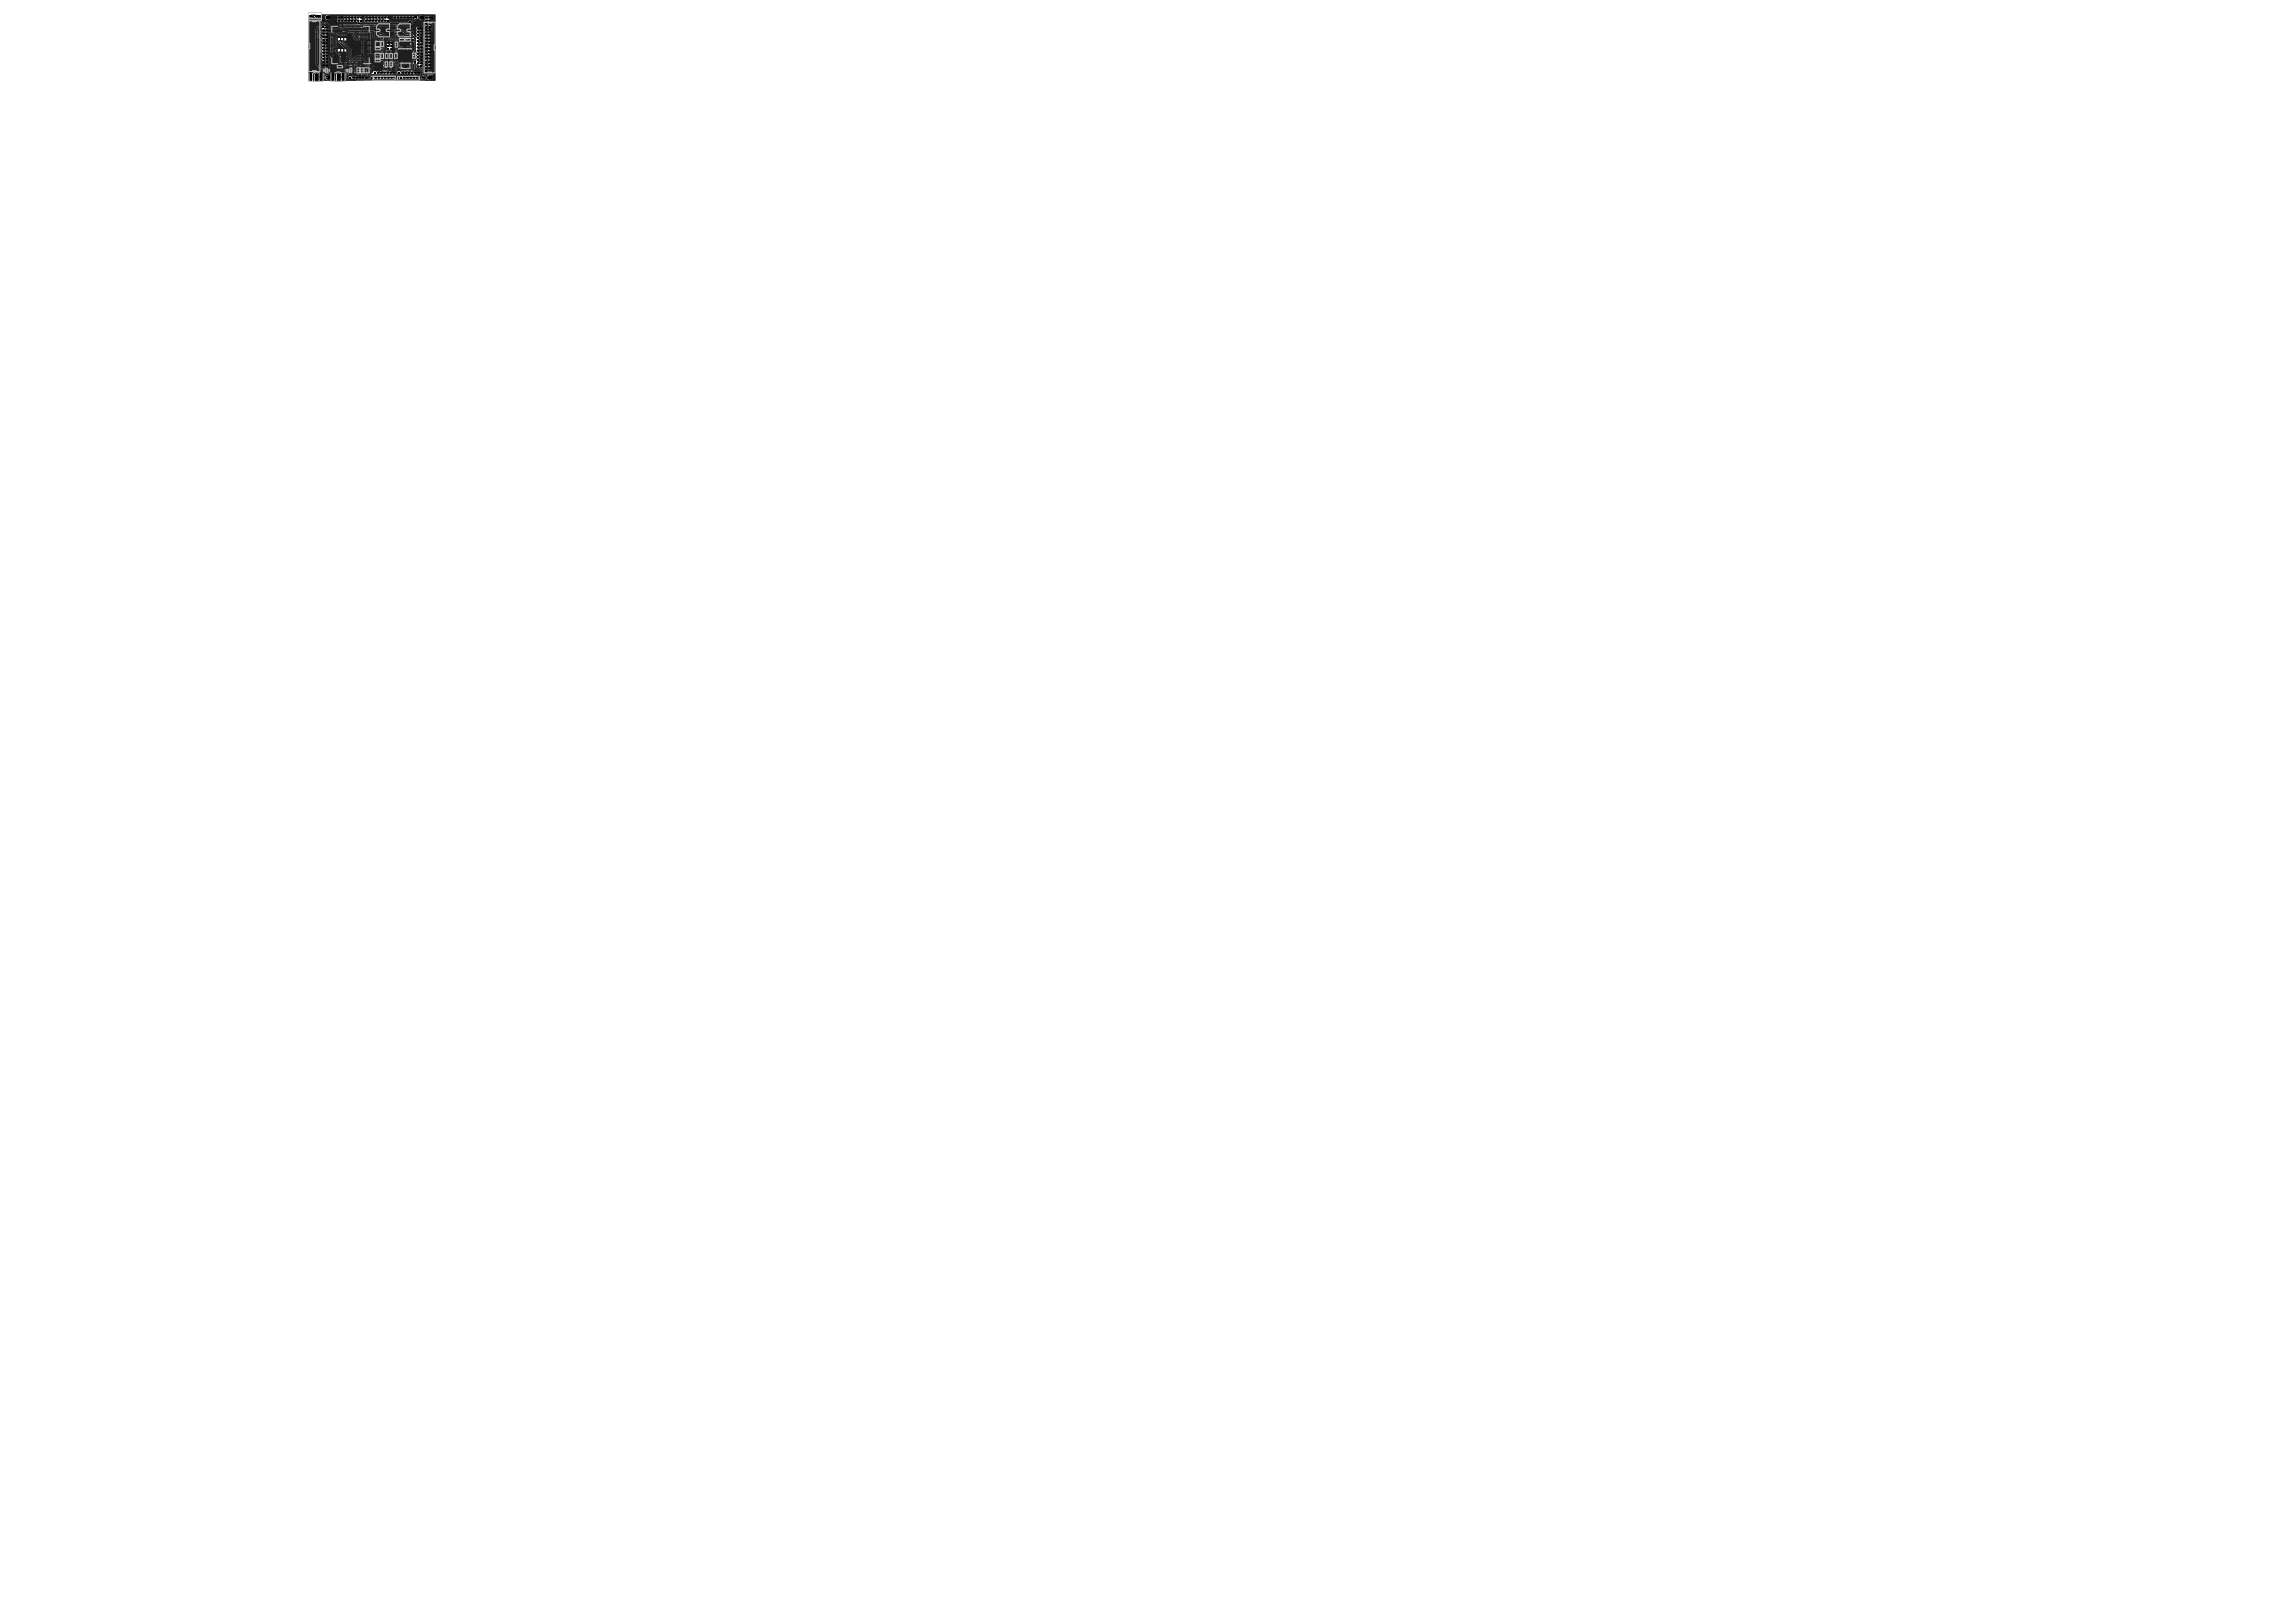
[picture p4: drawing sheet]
<svg xmlns="http://www.w3.org/2000/svg" width="297mm" height="210mm" viewBox="0 0 297 210" stroke-linecap="round" stroke-linejoin="round" font-family="sans-serif">
<g fill="none" stroke="#5a5a5a" stroke-width=".13">
<path d="M40.5 10.5h.8M42.9 3.4h4.9v4.9h-4.9zM43.3 10.5h.9M44.3 8.2v-.5h.4v.5M44.3 7.9h.4v.2h-.4zM44.4 8h.2M44.5 7.9v.1M47.1 4.5h1.7v1.3h-1.7zM47.1 7.3h1.7v1.2h-1.7zM47.2 4.8h1.6v.7h-1.6zM47.7 8.2l.1-4.8h-4.8l-.1 4.8 5.9 .1v-.7h-1.6v.7M47.9 7.9h.2"/>
<path d="M47.9 5.1h.2M48 5.1v.1M48 7.9v.1M49.9 3.8h.7v.6h-.7zM50 3.9h.5v.5h-.5zM50.2 4.1h.2M50.3 4v.2M51.5 5.4h1.8v2.6h-1.8zM51.5 7.6h1.7M51.7 4h1.5v.9h-1.5zM51.9 5.4h1.2v.9h-1.2zM52 4h.9v.9h-.9z"/>
<path d="M52.1 5.4h.7v.8h-.7zM52.3 6.7h.2M52.4 4.4h.1M52.4 6.6v.2M52.4 5.8h.1M52.4 4.4v.1M52.5 5.7v.2"/>
<circle cx="47.3" cy="5" r=".08"/>
<circle cx="47.3" cy="7.8" r=".08"/>
<circle cx="47.6" cy="7.6" r=".08"/>
<circle cx="50.2" cy="4.2" r=".02"/>
<circle cx="52.3" cy="6.1" r=".08"/>
<circle cx="52.7" cy="4.1" r=".08"/>
</g>
<g fill="none" stroke="#8c8c8c" stroke-width=".13">
<path d="M40.3 2.4h.4v.6h-.4zM40.6 3.8h.6v.3h-.6zM40.6 4.2h.6v.3h-.6zM40.8 2.4h.3v.6h-.3zM43.1 4.7h.5v.1h1.8v-.1h.4v2.6h-.4v-.6h-1.8v.6h-.5zM43.6 2.1h3.3v.8h-3.3zM43.9 7h.4v.7h-.4zM44.3 7.9h.4v.1h-.4zM44.5 3.8h.3v.7h-.3zM44.7 7h.3v.6h-.3zM45.1 9.8h2.4v.5h-2.4zM46.7 7.9h.4v.6h-.4z"/>
<path d="M46.8 5.1h.3v.6h-.3zM47.1 2.1h3.3v.8h-3.3zM47.1 3.8h.4v.7h-.4zM47.1 6.6h.4v.6h-.4zM47.2 5h1.6v.3h-1.6zM47.2 7.8h1.6v.3h-1.6zM47.6 6.6h.3v.6h-.3zM47.6 3.8h.3v.7h-.3zM47.9 9.8h3.3v.5h-3.3zM48 6.6h.4v.6h-.4zM48 3.8h.4v.7h-.4zM48.5 6.6h.3v.6h-.3z"/>
<path d="M48.5 3.8h.3v.7h-.3zM50 5.3h.8v1.3h-.8zM50 4.4h.1M50 3.8v.1M50 3.8h.1M50.1 7.5h.7v.3h-.7zM50.1 7.9h.7v.3h-.7zM50.1 8.3h.7v.3h-.7zM50.5 4.4h.1M50.5 3.8h.1M50.6 3.8v.1M50.6 4.4h.1"/>
<path d="M50.8 2.1h3.3v.4h-3.3zM50.9 7.2h.6v.3h-.6zM51.3 7.6h-.4v1h1.3v-1h-.5M51.6 9.8h3.3v.5h-3.3zM51.7 3.6h.6v.3h-.6zM52.1 4h.7v.9h-.7zM52.3 7.6h.6v.4h-.6zM52.3 8.3h.6v.3h-.6zM52.3 5.4h.3v.8h-.3zM52.4 6.3h.6v.3h-.6zM54.9 2.1h.8v7.3h-.8z"/>
</g>
<g fill="#8c8c8c">
<path d="M43.5 2.6v.2z"/>
<path d="M43.4 2.6v.2z"/>
<path d="M43.5 2.2v.1z"/>
<path d="M43.3 2.3a.1 .1 0 0 0 .2 0 .1 .1 0 0 0-.2 0z"/>
<path d="M46.6 2.9l.1 .2z"/>
<path d="M50 4.5l.1 .2-.1-.2v.2z"/>
<path d="M50.1 4.5l.1 .2h-.1z"/>
<path d="M40.4 4.2v.1h.1v-.1z"/>
<path d="M40.4 4.3l.1 .1h-.1z"/>
<path d="M40.4 3.8v.1h.1v-.1z"/>
<path d="M40.4 3.9l.1 .1h-.1z"/>
<path d="M40.4 4l.1 .1h-.1z"/>
<path d="M40.5 2v.1h.1v-.2z"/>
<path d="M40.5 2.1h.1v.1z"/>
<path d="M40.5 2.2h.1l-.1 .1z"/>
<path d="M40.9 1.8v.1h.1v-.1z"/>
<path d="M40.9 2h.1z"/>
<path d="M44 7.7h.1l.1 .1h-.2l.1-.1z"/>
<path d="M44 7.8h.2l-.2 .1z"/>
<path d="M44.8 7.4v.1h.1v-.1z"/>
<path d="M44.8 7.3h.1z"/>
<path d="M44.8 7.2l.1 .1z"/>
<path d="M46.5 8l.1 .1h-.1z"/>
<path d="M46.5 8.1l.1 .1h-.1z"/>
<path d="M47.7 6.4l.1 .1z"/>
<path d="M52 7.4l.1 .1v-.1v.1z"/>
<path d="M51.9 7.4a.05 .05 0 0 0 .1 0 .05 .05 0 0 0-.1 0z"/>
<path d="M53 3.7l.1 .1v-.1v.1z"/>
<path d="M52.9 3.7l.1 .1z"/>
<path d="M55.8 5.6l.2-.1z"/>
<path d="M55.8 5.4l.1 .1v-.1l.1 .1h-.2z"/>
<path d="M55.8 5.4l.2-.1z"/>
<path d="M55.8 5.3l.2-.1v.1z"/>
<path d="M55.8 5.1v.1h.2z"/>
<path d="M55.8 5l.2 .1h-.2z"/>
<path d="M55.8 4.9h.2z"/>
<path d="M43.8 4.3l.1 .1z"/>
<path d="M43.8 4.3v.1z"/>
<path d="M43.6 4.3l.1 .1v-.1l.1 .1-.1-.1-.1 .1z"/>
<path d="M43.3 4.3l.1 .1z"/>
<path d="M43.2 4.3l.1 .1z"/>
<path d="M43.1 4.3l.1 .1z"/>
<path d="M46.6 1.9l.1 .1h-.1z"/>
<path d="M46.9 5.8h.1v.1h-.1h.1z"/>
<path d="M46.9 6h.1z"/>
<path d="M47.3 3.7l.1 .1z"/>
<path d="M47.2 3.6l.1 .2z"/>
<path d="M47 2.6l.1 .1z"/>
<path d="M46.9 2.6l.1 .1z"/>
<path d="M47 2.2l.1 .1z"/>
<path d="M48.7 3.7h.1v.1z"/>
<path d="M48.6 3.6l.1 .2z"/>
<path d="M49.9 8.4v.1h.1v-.1z"/>
<path d="M49.8 8.4l.1 .1z"/>
<path d="M49.7 8.4v.1h.1z"/>
<path d="M50.6 5.2a.05 .05 0 0 0 .1 0 .05 .05 0 0 0-.1 0z"/>
<path d="M50.1 5.2h.1z"/>
<path d="M50.5 2.6l.1 .2z"/>
<path d="M50.5 2.2l.1 .1z"/>
<path d="M55.4 9.6h.2h-.2z"/>
<path d="M55 9.6h.2z"/>
<path d="M44.7 3.7v.1h.1v-.1z"/>
<path d="M44.6 3.7v.1z"/>
<path d="M44.5 3.7l.1 .1z"/>
<path d="M46.5 9.6l.1 .1v-.1z"/>
<path d="M46.2 9.6v.1v-.1l.1 .1v-.1v.1v-.1l-.1 .1z"/>
<path d="M46.1 9.6h.1v.1h-.1z"/>
<path d="M45.9 9.6v.1h.2l-.1-.1z"/>
<path d="M45.6 7.4v.1h.1v-.1z"/>
<path d="M45.6 7.3h.1z"/>
<path d="M45.6 7.2v.1l.1-.1z"/>
<path d="M47.3 6.4l.1 .1z"/>
<path d="M47.2 6.4h.1v.1z"/>
<path d="M47.8 3.7h.1v.1z"/>
<path d="M47.7 3.7v.1z"/>
<path d="M47.6 3.7v.1z"/>
<path d="M48.6 6.4h.1v.1z"/>
<path d="M48.4 3l.1 .1z"/>
<path d="M48.5 3h.1h-.1l.1 .1z"/>
<path d="M48.6 3v.1z"/>
<path d="M48.7 3l.1 .1h-.1z"/>
<path d="M48.7 3l.2 .1v-.1z"/>
<path d="M48.9 3h.1l-.1 .1z"/>
<path d="M49 3h.1v.1z"/>
<path d="M49.9 8v.1h.1v-.1z"/>
<path d="M49.8 8l.1 .1z"/>
<path d="M49.7 8l.1 .1h-.1z"/>
<path d="M49.9 7.6v.1h.1v-.1z"/>
<path d="M49.8 7.6l.1 .1z"/>
<path d="M49.7 7.6l.1 .1z"/>
<path d="M50.5 6.7l.1 .1h-.1z"/>
<path d="M50.1 6.7h.1z"/>
<path d="M51.3 7v.1z"/>
<path d="M51.1 7l.1 .1z"/>
<path d="M51 7l.1 .1z"/>
<path d="M51.7 6.4l.1 .1-.1-.1v.1z"/>
<path d="M53.2 7.7v.1h.1v-.1z"/>
<path d="M53.1 7.7l.1 .1z"/>
<path d="M53.2 8.4v.1h.1v-.1z"/>
<path d="M53.1 8.4l.1 .1z"/>
<path d="M52.6 6.7l.1 .1z"/>
<path d="M52.7 6.7h.1v.1z"/>
<path d="M52.8 6.7h.1v.1z"/>
<path d="M55.4 1.9h.2l-.2 .1z"/>
<path d="M55.5 1.8a.05 .05 0 0 0 .1 0 .05 .05 0 0 0-.1 0z"/>
<path d="M55 1.9l.2 .1h-.2z"/>
<path d="M55 1.8l.1 .1z"/>
<path d="M46.8 7.4h.1h.1l-.2 .1 .1-.1z"/>
<path d="M46.8 7.5h.2z"/>
<path d="M47 4.9h.1v.1z"/>
<path d="M46.9 4.9v.1z"/>
<path d="M50.7 4.9l.1 .1z"/>
<path d="M50.5 4.9l.2 .1-.1-.1z"/>
<path d="M50.5 4.9v.1z"/>
<path d="M52.2 3.3h.1v.1z"/>
<path d="M52.1 3.3l.1 .1z"/>
<path d="M52 3.3l.1 .1z"/>
<path d="M52 2.6l.1 .1h-.1l.1 .1z"/>
<path d="M52.1 2.7a.1 .1 0 0 0 .2 0 .1 .1 0 0 0-.2 0z"/>
<path d="M52.3 2.6v.1l.1-.1v.2l-.1-.1v.1z"/>
<path d="M52.4 2.6l.1 .1v-.1l.1 .1v-.1v.2l-.1-.1v.1z"/>
<path d="M52.6 2.7h.1v.1z"/>
<path d="M49.9 9.6v.2h.1z"/>
<path d="M49.7 9.6l.1 .1v-.1l.1 .2-.1-.1v.1z"/>
<path d="M49.6 9.6v.2h.1z"/>
<path d="M49.5 9.6l.1 .2h-.1z"/>
<path d="M49.2 9.6l.1 .1v.1z"/>
<path d="M49.1 9.6l.1 .2z"/>
<path d="M48.3 6.4v.1z"/>
<path d="M48.2 6.4v.1z"/>
<path d="M48.2 3.7h.1v.1z"/>
<path d="M48.1 3.7l.1 .1z"/>
<path d="M53.4 9.7v.1h.1z"/>
<path d="M53.2 9.7h.1l.1 .1-.1-.1v.1z"/>
<path d="M53.1 9.7v.1h.1z"/>
<path d="M53 9.7l.1 .1h-.1z"/>
<path d="M52.7 9.7h.1v.1h-.1l.1-.1z"/>
<path d="M52.6 9.7l.1 .1h-.1z"/>
<path d="M44.8 3.1l.1 .1z"/>
<path d="M44.9 3.1h.1h-.1l.1 .1z"/>
<path d="M45 3.1l.1 .1z"/>
<path d="M45.1 3.1l.1 .1h-.1z"/>
<path d="M45.2 3.1l.1 .1v-.1z"/>
<path d="M45.3 3.1h.1v.1z"/>
<path d="M45.4 3.1l.1 .1z"/>
<path d="M40.4 4.5a.06 .06 0 0 0 .1 0 .06 .06 0 0 0-.1 0zM40.4 4.5a.05 .05 0 0 1 .1 0 .05 .05 0 0 1-.1 0z"/>
<path d="M40.9 2.1a.06 .06 0 0 0 .1 0 .06 .06 0 0 0-.1 0zM40.9 2.1h.1z"/>
<path d="M47.6 6.4l.1 .1zM47.6 6.4a.05 .05 0 0 1 .1 0 .05 .05 0 0 1-.1 0zM47.6 6.5a.05 .05 0 0 1 .1 0 .05 .05 0 0 1-.1 0z"/>
<path d="M55.8 5.6v.1h.2l-.1-.1zM55.9 5.6v.1z"/>
<path d="M47.1 3.7a.05 .05 0 0 0 .1 0 .05 .05 0 0 0-.1 0zM47.1 3.7a.05 .05 0 0 1 .1 0 .05 .05 0 0 1-.1 0z"/>
<path d="M46.9 2.2a.05 .05 0 0 0 .1 0 .05 .05 0 0 0-.1 0zM46.9 2.2a.05 .05 0 0 1 .1 0 .05 .05 0 0 1-.1 0z"/>
<path d="M48.5 3.7l.1 .1zM48.5 3.7a.05 .05 0 0 1 .1 0 .05 .05 0 0 1-.1 0z"/>
<path d="M46.4 9.6a.07 .07 0 0 0 .1 0 .07 .07 0 0 0-.1 0zM46.4 9.6a.05 .05 0 0 1 .1 0 .05 .05 0 0 1-.1 0z"/>
<path d="M48.5 6.5a.06 .06 0 0 0 .1 0 .06 .06 0 0 0-.1 0zM48.5 6.4a.05 .05 0 0 1 .1 0 .05 .05 0 0 1-.1 0z"/>
<path d="M48.3 3v.1h.1v-.1zM48.3 3l.1 .1z"/>
<path d="M51.8 6.4a.05 .05 0 0 0 .1 0 .05 .05 0 0 0-.1 0zM51.8 6.4a.05 .05 0 0 1 .1 0 .05 .05 0 0 1-.1 0z"/>
<path d="M53 7.7l.1 .1zM53 7.8a.05 .05 0 0 1 .1 0 .05 .05 0 0 1-.1 0z"/>
<path d="M53 8.4a.06 .06 0 0 0 .1 0 .06 .06 0 0 0-.1 0zM53 8.4a.05 .05 0 0 1 .1 0 .05 .05 0 0 1-.1 0z"/>
<path d="M46.7 4.9a.1 .1 0 0 0 .2 0 .1 .1 0 0 0-.2 0zM46.8 4.9v.1z"/>
<path d="M49.4 9.7a.07 .07 0 0 0 .1 0 .07 .07 0 0 0-.1 0zM49.4 9.7a.05 .05 0 0 1 .1 0 .05 .05 0 0 1-.1 0z"/>
<path d="M48 6.4a.06 .06 0 0 0 .1 0 .06 .06 0 0 0-.1 0zM48.1 6.4v.1z"/>
<path d="M48 3.7a.05 .05 0 0 0 .1 0 .05 .05 0 0 0-.1 0zM48 3.7a.05 .05 0 0 1 .1 0 .05 .05 0 0 1-.1 0z"/>
<path d="M52.9 9.7a.07 .07 0 0 0 .1 0 .07 .07 0 0 0-.1 0zM52.9 9.7a.05 .05 0 0 1 .1 0 .05 .05 0 0 1-.1 0z"/>
<path d="M44.7 3.1v.1h.1v-.1zM44.7 3.1l.1 .1z"/>
<circle cx="46.5" cy="7.9" r=".05"/>
<circle cx="43.5" cy="4.3" r=".05"/>
</g>
<g fill="none" stroke="#8c8c8c" stroke-width=".13">
<path d="M51.3 7.6l.2 .2 .2-.2"/>
<circle cx="44.3" cy="7.8" r=".02"/>
<circle cx="47.1" cy="7.5" r=".02"/>
<circle cx="47.1" cy="4.8" r=".02"/>
<circle cx="47.3" cy="5.1" r=".03"/>
<circle cx="47.3" cy="7.9" r=".03"/>
<circle cx="49.9" cy="4.4" r=".01"/>
<circle cx="52.1" cy="6.3" r=".02"/>
<circle cx="52.4" cy="6.1" r=".03"/>
<circle cx="52.7" cy="4.2" r=".05"/>
<circle cx="53" cy="4" r=".02"/>
</g>
<g fill="#5a5a5a">
<path d="M50.2 9.6v.2l-.2 .2-.1-.1 .3-.2z"/>
<path d="M45.9 8.4l.5-.5v.3l-.2 .2z"/>
<path d="M47.1 9.4h.4l.1 .1-.1 .2z"/>
<path d="M48.8 8.1l.4-.4v.8l-.1 .1h-.7l.4-.1z"/>
<path d="M50.1 9h.3l.2 .2h-.2z"/>
<path d="M50.2 5.7l.2-.1 .2 .2-.2 .1z"/>
<path d="M52.3 9.6h.3l-.2 .4-.1-.1z"/>
<path d="M52.7 9.6h.3l-.1 .4-.2-.1z"/>
<path d="M54.1 8l.2-.2 .1 .2-.2 .2z"/>
<path d="M54.1 7.2l.2-.2 .1 .2-.2 .1z"/>
<path d="M54.1 5.9l.2-.1 .1 .1-.2 .2z"/>
<path d="M54.1 5.5l.2-.1 .1 .1-.2 .2z"/>
<path d="M54.1 4.3l.2-.2 .1 .2-.2 .2z"/>
<path d="M54.1 4.7l.2-.2 .1 .2-.2 .2z"/>
<path d="M55.1 7.8l.2-.2 .2 .2-.2 .2z"/>
<path d="M55.1 8.6l.2-.2 .2 .2-.2 .2z"/>
<path d="M55.1 7l.2-.2 .2 .2-.2 .2z"/>
<path d="M55.1 5.3l.2-.2 .2 .2-.2 .2z"/>
<path d="M55.1 4.1l.2-.2 .2 .2-.2 .2z"/>
<path d="M55.1 4.5l.2-.2 .2 .2-.2 .2z"/>
<path d="M55.1 2.9l.2-.2 .2 .2-.2 .2z"/>
<path d="M55.1 3.3l.2-.2 .2 .2-.2 .2z"/>
<path d="M43.8 7h.1v.7h.1v.2l.1 .1-.3-.2z"/>
<path d="M44.6 2.5l.2-.2 .2 .2-.2 .2z"/>
<path d="M45 2.5l.2-.2 .2 .2-.2 .2z"/>
<path d="M45.9 2.5l.2-.2 .1 .2-.2 .2z"/>
<path d="M48.1 2.5l.2-.2 .2 .2-.2 .2z"/>
<path d="M48.6 2.5l.2-.2 .1 .2-.2 .2z"/>
<path d="M49.7 6.3l.2-.3 .3 .1z"/>
<path d="M51.6 2.3l.1 .2-.1 .1h-.2z"/>
<path d="M52.8 3.6l.1 .1v.3l-.1 .1z"/>
<path d="M54.1 7.6l.2-.2 .1 .2-.2 .1z"/>
<path d="M55.1 7.4l.2-.2 .2 .2-.2 .2z"/>
<path d="M55.3 2.3l.2 .2-.2 .2-.2-.2z"/>
<path d="M55.1 3.7l.2-.2 .2 .2-.2 .2z"/>
<path d="M40.9 4.5h.3l.3-.3h.1l-.2 .2-.1 .2h-.4z"/>
<path d="M48 5.8l.2 .3h.7l.1-.1v.2l-.1-.1h-.9z"/>
<path d="M45.1 3.9h1.4v.9l-.3-.3-.9-.1h.3a.12 .12 0 0 0 .1 0 .12 .12 0 0 0 0-.2 .12 .12 0 0 0-.1 0h-.2z"/>
<path d="M47.5 2.9l.1-.1a.22 .22 0 0 0 .3-.1 .21 .21 0 0 0 .3 .2 .21 .21 0 0 0 .1-.2h.1a.21 .21 0 0 0 .2 .2 .21 .21 0 0 0 .2-.2l.2 .2z"/>
<path d="M54.6 5.2l.3-.2v.2l.2 .1-.6 .7v-.1a.21 .21 0 0 0 .1-.2 .21 .21 0 0 0-.1-.2l.1-.1z"/>
<path d="M50.7 4l.1-.1h.3v.3h-.2z"/>
<path d="M43.2 2.7l.1-.2h.3l.1 .3-1 .8v.6v-.8l.5-.5z"/>
<path d="M49.4 2.5l.2-.2 .2 .2-.2 .2z"/>
<path d="M47.7 2.5l.2-.2 .2 .2-.2 .2z"/>
<path d="M45.4 2.5l.2-.2 .2 .2-.2 .2z"/>
<path d="M54.6 6.1l.3-.2v.1l.2 .2-.3 .1-.2-.1z"/>
<path d="M54.6 6.8l.3-.1v.1l.2 .2a.21 .21 0 0 0-.2 .2 .21 .21 0 0 0 .2 .2 .21 .21 0 0 0-.2 .2 .21 .21 0 0 0 .2 .2l-.1 .1-.1 .2-.3 .3h-.1a.21 .21 0 0 0 .1-.2 .21 .21 0 0 0-.1-.2 .21 .21 0 0 0 .1-.2 .21 .21 0 0 0-.1-.2 .21 .21 0 0 0 .1-.3 .21 .21 0 0 0-.1-.1l.1-.1z"/>
<path d="M53.3 2.7l.5-.1 .3-.1v-.4h.1a.37 .37 0 0 0 .2 .5h-.2l-.5 .5z"/>
<path d="M52.4 3.2l.5-.5v.3l.6 .5v.9l-.3-.2-.1-.6-.4-.3z"/>
<path d="M52.1 4.5h.2l.1 .1v.3l.2 .2h-.5l-.1-.2 .1-.1a.14 .14 0 0 0 .2-.1 .14 .14 0 0 0-.1-.1 .14 .14 0 0 0-.2 .1z"/>
<path d="M50.5 3.6l.6-.6h.6l.3-.2h.3l.2-.1-.4 .4h-.6l-.5 .6z"/>
<path d="M49.3 2.9h.1l.2-.2a.21 .21 0 0 0 .2 .2 .21 .21 0 0 0 .2-.2v.2h.4v-.4h-.2l.3-.4h.4l-.1 .2 .1 .2-.6 .7h-1.1l-.1-.2z"/>
<path d="M43.1 3.8l.6-.6h2.7l-2.4 .1-.9 .8v.6l-.1 .2h-.4l.5-.5z"/>
<path d="M56.1 1.9h.2v8.6h-4.9l.1-.3v-.5l.3-.1v-.2l.1 .2-.2 .3h-.1v.3h.4v-.1a.21 .21 0 0 0 .3 .1 .21 .21 0 0 0 .1-.1h.1a.21 .21 0 0 0 .2 .1 .21 .21 0 0 0 .2-.1 .21 .21 0 0 0 .2 .1 .21 .21 0 0 0 .2-.1 .21 .21 0 0 0 .2 .1 .21 .21 0 0 0 .2-.1 .21 .21 0 0 0 .2 .1 .21 .21 0 0 0 .2-.1 .21 .21 0 0 0 .2 .1 .21 .21 0 0 0 .2-.1 .2 .2 0 0 0 .3 .1 .2 .2 0 0 0 0-.3 .2 .2 0 0 0-.3 .1 .21 .21 0 0 0-.2-.1 .21 .21 0 0 0-.2 .1 .21 .21 0 0 0-.3-.1 .21 .21 0 0 0-.1 .1 .21 .21 0 0 0-.3-.1 .21 .21 0 0 0-.2 .1l-.1-.1 .1-.3 .3 .2h1.8a.34 .34 0 0 0 0 .5 .34 .34 0 0 0 .5 0 .34 .34 0 0 0-.1-.5l.2-.1 .4-.3v-7.3z"/>
<path d="M49.6 3.7h.7l-.1 .3v-.2h-.3v.2l-.3 .1v.9l.1 .2h1.1l.2 .2v.5l-.4-.1a.21 .21 0 0 0 .2-.3 .21 .21 0 0 0-.2-.2 .21 .21 0 0 0-.2 .2 .24 .24 0 0 0-.4 0l-.6 .5v.4l-.1 .1v-.6l.3-.3z"/>
<path d="M52.7 4.7h.5v-.3l.1 .1v.3l-.2 .2v.2l-.4-.4zM53.1 4.8h.1zM52.8 4.8h.2z"/>
<path d="M50.7 8.9h1.4l.1 .3h-.3l-.1 .2v-.2h-.4v.2l-.2 .2v.4l-.4-.3 .1-.5-.1 .1zM51 9.2v.2h.1zM51 9.4v.2l.1-.2z"/>
<path d="M46.7 6.9l.4-.4h1.4l-.1 .5v-.4h-.4l-.1 .1v-.1h-.1v.1l-.2 .1-.1 .2v-.4h-.4l-.1 .2v.9v.2h-.1v.1l.2-.1h.6l.1-.1h.6h.1l-.1 .3h-.9l.1 .5-.1 .1h-.3l-.2-.2 .1-.1 .1 .2 .2-.1v-.4h-.2l-.1 .1v-.1h-.4v.1zM47.6 6.6v.1h.1v-.1zM46.7 7.9v.1h.2v-.1z"/>
<path d="M53.9 3.5l.5-.5h.2l.3-.3 .2 .2a.21 .21 0 0 0-.2 .2 .21 .21 0 0 0 .2 .2 .21 .21 0 0 0-.2 .2 .21 .21 0 0 0 .2 .2 .21 .21 0 0 0-.2 .2 .21 .21 0 0 0 .2 .2 .21 .21 0 0 0-.2 .2 .21 .21 0 0 0 .2 .2l-.4 .5-.2-.3a.21 .21 0 0 0 .1-.2 .21 .21 0 0 0-.1-.2 .21 .21 0 0 0 .1-.4 .22 .22 0 0 0-.4 .2l-.1-.2a.21 .21 0 0 0 .1-.3 .21 .21 0 0 0-.3 0zM54.5 3.5v.1h.1zM54.3 3.6h.1v-.1zM54.5 3.7v.1l.1-.1zM54.3 3.7l.1 .1v-.1z"/>
<path d="M51.4 3.8l.3-.3h.9v.8l.1 .1-.3-.2h-.3l-.1-.3h.1v-.3l-.4-.1v.5v.2l-.3 .1zM52.2 3.6v.1h.1v-.1zM52.2 3.8v.1h.1v-.1z"/>
<path d="M42 5.5h.4l.2-.3h.5l.2-.2 .1 .2 .6 .5-.5 .6-.1-.1h-.1l.1 .4h.2l.1-.2v.3l-.1 .2v.8l-.1-.3-.4-.5-.1-.4-.6-.6a.21 .21 0 0 0-.2-.1 .21 .21 0 0 0-.2 .2l-.2-.2 .2-.1zM43.3 5.5v.1h.1v-.1zM43.1 5.5v.1h.1v-.1zM42.3 5.6v.1l.1-.1zM42 5.6l.2 .1v-.1zM43.3 5.7v.2h.1v-.2zM43.1 5.7v.2h.1v-.2zM43.3 6v.1h.1v-.1zM43.1 6v.1h.1v-.1zM43.1 6.2v.1h.1v-.1z"/>
<path d="M47 3.2h1.8l.3 .2h.2l-.1 .2v1.8l-.4 .4h-.4l.4-.1v-.4h-1.2h-.1l.1 .7h-.8l-.3 .2v-.7l.2 .2h.4l.1 .1 .2-.1v-.4h-.2l-.1 .1v-.1h-.3l-.1 .1v-1.5l.4-.4h1.4v.3l-.1 .6v-.6h-.4l-.1 .1-.1-.1v.2h-.2l-.1 .2v-.4h-.4l-.1 .2v1.1v.1h.7l.1-.2h.9l.1-.1v-.3l-.2-.1h.3v-.3v.2a.12 .12 0 0 0 .1 .2 .12 .12 0 0 0 .1-.2v-.3l-.3-.3v-.3l-.2-.2zM47.6 3.8v.2h.1v-.2zM46.8 5.1v.1h.1v-.1zM48.9 4.9v.3a.12 .12 0 0 0 0 .1 .12 .12 0 0 0 .2 .1 .12 .12 0 0 0 0-.2v-.3z"/>
<path d="M51.8 5.3l.5 .1 .1 .1v.2l.2 .1v.4l.2 .1h-.2v.3l.5 .1-.1-.4 .2-.1v.8h-.9l-.1-.1v-.6l.1-.1v-.5v-.1h-.4l-.1 .2zM52.1 5.4l.2 .1zM51.9 5.5l.1-.1zM52.4 6.3v.1h.1v-.1zM52.4 6.5v.1h.1v-.1z"/>
<path d="M41.1 2.3h.5v-.4h8.4l-.4 .3a.21 .21 0 0 0-.3-.1 .21 .21 0 0 0-.2 .2v-.1a.21 .21 0 0 0-.2-.1 .21 .21 0 0 0-.2 .2v-.1a.21 .21 0 0 0-.2-.1 .21 .21 0 0 0-.2 .2v-.1a.21 .21 0 0 0-.2-.1 .21 .21 0 0 0-.2 .2v-.1a.21 .21 0 0 0-.2-.1 .21 .21 0 0 0-.2 .2v-.1a.2 .2 0 0 0-.2-.1 .2 .2 0 0 0-.2 .2l-.2 .2v.2v-.2h-.2a.21 .21 0 0 0 .2-.2 .21 .21 0 0 0-.2-.2 .21 .21 0 0 0-.3 .2v-.1a.21 .21 0 0 0-.2-.1 .21 .21 0 0 0-.2 .2v-.1a.21 .21 0 0 0-.2-.1 .21 .21 0 0 0-.2 .2v-.1a.21 .21 0 0 0-.2-.1 .21 .21 0 0 0-.2 .2v-.1a.21 .21 0 0 0-.2-.1 .21 .21 0 0 0-.2 .2v-.1a.22 .22 0 0 0-.3-.1 .22 .22 0 0 0-.1 .3l-.4-.1a.2 .2 0 0 0-.1-.2 .2 .2 0 0 0-.3 .1h-.3l-.3 .3-.1 .3-.5 .5v.8l-.1 .1v-.1a.21 .21 0 0 0 .1-.2 .21 .21 0 0 0-.2-.2 .2 .2 0 0 0 .1-.3 .2 .2 0 0 0-.3 .1v-.2h-.4l.1-.3h.2a.13 .13 0 0 0 .1 .1 .13 .13 0 0 0 .2-.1 .13 .13 0 0 0-.1-.1l-.2-.1h-.3l-.1 .4h-.4l-.1-.1h.1v-.7zM44.2 2.1v.1h.2zM44.1 2.1l-.1 .1h.2v-.1zM42.1 2.3a.33 .33 0 0 0 .6 0 .33 .33 0 0 0-.6 0z"/>
<path d="M55.6 2.1h.3l.1 .1v7.1l-.2 .2-1.7-.1 .1-.1h.4l.3-.2v.1h.4l.2-.2a.21 .21 0 0 0 .2-.2 .21 .21 0 0 0-.2-.2h.1a.21 .21 0 0 0 .1-.2 .21 .21 0 0 0-.2-.2h.1a.21 .21 0 0 0 .1-.2 .21 .21 0 0 0-.2-.2h.1a.21 .21 0 0 0 .1-.2 .21 .21 0 0 0-.2-.2h.1a.21 .21 0 0 0 .1-.2 .21 .21 0 0 0-.2-.2h.1a.21 .21 0 0 0 .1-.3 .21 .21 0 0 0-.2-.1l.1-.1a.21 .21 0 0 0 .1-.2 .21 .21 0 0 0-.2-.2h.1a.21 .21 0 0 0 .1-.2 .21 .21 0 0 0-.2-.2h.1a.21 .21 0 0 0 .1-.2 .21 .21 0 0 0-.2-.2h.1a.21 .21 0 0 0 .1-.2 .21 .21 0 0 0-.2-.2h.1a.21 .21 0 0 0 .1-.2 .21 .21 0 0 0-.2-.2h.1a.21 .21 0 0 0 .1-.2 .21 .21 0 0 0-.2-.2h.1a.21 .21 0 0 0 .1-.2 .21 .21 0 0 0-.2-.2h.1a.21 .21 0 0 0 .1-.2 .21 .21 0 0 0-.2-.2h.1a.21 .21 0 0 0 .1-.2 .21 .21 0 0 0-.2-.2h.1a.21 .21 0 0 0 .1-.3 .21 .21 0 0 0-.2-.1h.1a.22 .22 0 0 0 0-.4zM55.6 9.1v.1h.1zM55.4 9.1v.1h.1v-.1zM55.6 9.3v.1l.1-.1zM55.4 9.3l.1 .1v-.1zM55.1 9.3v.1h.2v-.1zM54.9 9.3v.1h.2v-.1z"/>
<path d="M49.8 4.2l.1 .1h.3l.5 .1v-.1l.2 .1 .2 .1v.4l.4 .4v.8l.4 .4v.5l.3 .3h.8v1.6l-.1 .2h-.1l-.2 .2-.2-.1-.1-.3-.2-.2h-2.6l.1-1.9 .1-.1h1.1l.2-.2-.1 .7v.5l-.1-.2h-.7v.1l-.2 .1v.7l.2 .2h.5v-.1v.1h.2v-.1l.1 .1h.5v-.9h-.2v-.1l.1-.1v-.3h-.1v-1.9l-.3-.4h-1.1zM51.4 7.2v.1h.1v-.1zM51.4 7.4v.1h.1v-.1zM51.6 7.7l-.1 .5 .2 .2 .6-.1v.1l.2 .1v.1h.4v-.3l-.2-.2h-.5v-.2l.1 .1h.6v-.4l-.1-.1h-1zM52 8.5h.2zM51.7 8.5h.2zM52.3 8.5v.1h.1v-.1z"/>
<path d="M43.6 4.3a.12 .12 0 0 0 0 .1 .12 .12 0 0 0 .2 0 .12 .12 0 0 0 0-.1l.4-.5 .1 .1h-.1a.14 .14 0 0 0-.1 .2 .14 .14 0 0 0 .1 .1 .14 .14 0 0 0 .2-.1l.1-.1v.5h.1l-.1 .8h.3v-.8l.1-.1h.2l.2 .2h.5l.1 .2-.4 .5h-.4l-1.1 1h-.3l.6-.5 .3-.1-.1-.2-.4 .1 .2-.2-.1-.1h.2v-.7h-.3v.6h-.1v-.4h-.3v.4l-.1-.1zM43.9 4.6l.1 .2zM43.7 4.6l.1 .2z"/>
<path d="M44.3 6.3l.9-.9h.3l.5-.4 .2 .1v1.1l-.3 .3v1l-.2 .1h-.7v-.6h-.1l-.1-.3v-.4h-.3v.7l.1 .1-.1 .1v.5v-.5l-.2-.1 .1-.1v-.7zM45.7 5.5v.1h.1v-.1zM45.5 5.5v.1h.1v-.1zM45.7 5.7v.2h.1v-.2zM45.5 5.7v.2h.1v-.2zM45.7 6v.1h.1v-.1zM45.5 6v.1h.1v-.1zM45.7 6.2v.1h.1v-.1zM45.5 6.2v.1h.1v-.1z"/>
<path d="M40.2 1.9h.7l-.2 .1-.1-.1v.4l.1-.1 .1 .1-.1 .4v-.1h-.3l-.1 .4h.4l.4 .4h.5v.3h.2l-.2 .2h-.4v-.2h-.6v.8l.2 .3 .5 .1v3.1l.4 .3-.1 .1 1.3-.1 .8 .7-1.7 .1-.4-.5a.21 .21 0 0 0-.4-.1 .19 .19 0 0 0 .1 .3l.7 .6h2.8l.1 .2h1.2h.1v-.2h.5l.4 .5 .1 .4v.1l-2.6 .1v-.5h-.4v.5h-.2v-1h-.5v1h-.2v-1.1h-.5v1.1h-1v-.5h-.5v.5h-.1v-1h-.5v1h-.2v-1.1h-.5l-.1 1.1 .1-8.3a.26 .26 0 0 0 .4 0l.1 .1v-.4l-.1 .1zM40.6 2.4v.1h.1v-.1zM40.4 2.4v.1h.1v-.1zM42.3 8.5v.1l.1-.1zM42 8.5l.2 .1v-.1zM41.8 8.5v.1l.2-.1zM41.6 8.5l.2 .1v-.1zM44.4 9.4v.5h.2v-.5zM44.2 9.4v.5h.2v-.5zM41.6 9.4v.5h.2v-.5zM41.3 9.4v.5h.2v-.5zM46.9 9.9v.1h.2zM46.8 9.9l-.1 .1h.2v-.1zM46.5 9.9v.1h.2zM46.4 9.9l-.1 .1h.2v-.1zM45.1 9.9v.3h.4v-.1a.21 .21 0 0 0 .2 .1 .21 .21 0 0 0 .2-.1 .2 .2 0 0 0 .3 .1 .2 .2 0 0 0 0-.3 .2 .2 0 0 0-.3 .1 .21 .21 0 0 0-.3-.1 .21 .21 0 0 0-.1 .1v-.1zM46.9 10.1v.1l.2-.1zM46.7 10.1l.2 .1v-.1zM46.5 10.1v.1l.2-.1zM46.3 10.1l.2 .1v-.1zM42.1 10a.33 .33 0 0 0 .6 0 .33 .33 0 0 0-.6 0z"/>
</g>
<g fill="none" stroke="#5a5a5a" stroke-width=".13">
<path d="M40.5 2.6h-.3v7.1M40.5 2.6h.1M40.5 2.9h.4v.3l.2 .1h.4l.2-.4h.2l.2 .1M40.5 2.1v.5M40.8 3.9v.7l.1 .1h.4M41 2.1l-.1 .5M41.1 3.9h.7M41.8 5.2h.1M41.8 6.8l.2 .2h.5l.6 .6v.2l.9 .9h2.9l.2 .2h.4l.4-.4v-.2M41.8 4.4h-.2l-.2 .1v3.5l.3 .2h1.3l.8 .9h3l.2 .2h.7l.3-.3 2.5-.1 .2 .2v.7l.3 .2M41.8 6.4l.2 .2h.6l.1 .1v.3l.6 .5v.3l.7 .7h1l.2-.2h.6l.6-.6v-1l.5-.4h1.9l.2 .1v.7l-.1 .2h-.4v.2M41.8 2.7h-.3l-.2 .2v.2"/>
<path d="M42.2 3.9l-.2 .2h-.6l-.2 .2h-.1M42.2 6.8h.3l.2 .1v.2l.5 .5v.2l.8 .8h3l.2 .2h.3l.2-.1v-.4M42.2 6h.2l.6 .6v.3l.5 .6v.2l.6 .6h.8l.3-.2h.5l.5-.4v-1l.6-.6h.9M42.2 6.4h.4l.2 .2v.4l.5 .5v.3l.7 .7h1l.2-.3h.6l.5-.5v-1l.5-.5h2.1l.2 .2v.8l-.2 .2-.2 .1M42.2 8h.3l.1 .2h.4l.8 .8h3l.2 .2h.7l.3-.2h1.3l.1-.2h2.7l.1 .2v1M42.2 5.6h.4l.1 .1M42.7 5.7v.3l.1 .1h.5M42.7 5.7h.6M43.1 7.9h.1M43.8 2.3h-.4l-.4 .3v.3l-.5 .5v.7l-.3 .3M44.2 7.2l.2 .1v.5M44.3 6.8l-.2 .1v.3"/>
<path d="M44.3 3.7h-.1l-.5 .4v.3M44.4 5.7h-.2l-.7 .7v.1M44.6 2.3l-.2 .2h-1.1l-.2 .1v.3l-.5 .5v.9l-.3 .3h-.6l-.2 .1v.3M44.7 4.8v-.5h.4l.3 .2h.7l.3 .3v1.5l-.3 .3v1l-.4 .4-1.1 .1M44.7 6.8l.1 .1v.3h-.2v.6M44.7 4h.3l.3 .3h.3M44.9 9.5h.5M45.6 9.5h.5M45.7 8.5h.1M45.7 5.7v.4h-1.1l-.1 .2v1.5M45.8 7.6l-.1 .1h-.6M46 4.7v.2l-.5 .4h-.4l-1 1.1v.2l-.4 .3v.9l.3 .3h.4"/>
<path d="M46.1 4.8l.2 .3v1.2l-.3 .3v1l-.3 .3h-.8l-.1-.1v-.3M46.3 4.9l.1 .1v1.3l-.3 .3v1l-.4 .4h-1.5l-.1-.2v-.3M46.5 8.2l-.3 .3h-.5M46.5 8.2l.2 .1h.2M46.5 7.9v.1M46.6 3.8h-2.1l-.3 .3M46.7 5.9h.7M46.9 8.3h.3M46.9 8h.5l.1 .1M46.9 7.8v.2M47.2 8.3h.1M47.3 5.5h.1"/>
<path d="M47.3 2.2l-.3 .4v.2l-.6 .5h-2.4l-.8 .8v.7l-.2 .2h-1l-.2 .2M47.3 6.7l-.3 .1v.9l.2 .2h.4l.1-.4M47.3 4h-.2v1l.1 .1h.4l.1-.3M47.3 4.3v.5M47.3 7v.5M47.5 8.1v.2M47.5 6.5h.2v.2M47.7 6v.1M47.7 5.5v.5M47.7 2.3l-.2 .2v.2l-.2 .2h-.4l-.4 .5h-2.5l-.7 .7v.7l-.3 .2h-.5l-.1 .2h-.2M47.7 7l-.2 .1v.4M47.8 4.3h-.3v.5"/>
<path d="M47.8 4v-.2l-.2-.1h-.5l-.2 .2v1.3h.5l.1 .3M47.9 5.5v.5l-.1 .1h-1l-.6 .6v1l-.4 .5h-.6l-.3 .2h-.8l-.7-.7v-.2l-.5-.5v-.4l-.4-.4h-.5l-.2-.2M47.9 9.4l-.3 .3M48.1 8.3v.3M48.2 7l-.1 .5M48.2 6.7l-.2 .1-.1 .7M48.2 9.3l.1-.1h1.1l.1-.2 .7 .2 .1 .1v.6l-.1 .1M48.2 4.3l-.1 .5M48.2 4h-.2l-.1 .8M48.3 8.3v.3M48.4 7.8l-.1 .2h-.7l-.1 .1M48.4 7.8h.1"/>
<path d="M48.6 7l-.2 .1-.1 .4M48.6 7h.1M48.7 4.3l-.4 .3v.2M48.7 8h.1M48.8 6.7h.1M48.9 6.7h-.3v-.2l-.1-.1h-1.5l-.5 .4v1.4M48.9 9.4l-.2 .2-.2 .2h-.3l-.1 .2M48.9 6.7h.1M49 4.4v-.3l-.2-.1h-.1v-.5l-.2-.1h-1.4l-.5 .4v1.6l.1 .1h.6M49 5v.2M49.3 9.4l-.8 .6M49.4 2.3l-.2 .2v.3l-.2 .2h-2l-.5 .5h-2.4l-.7 .7v.6l-.3 .3h-.5l-.3 .3h-.7l-.1 .1v2.4l.1 .1h.2"/>
<path d="M49.6 9.2l-.1 .3-.2 .2h-.1l-.2 .2v.1M49.7 6.5h.1M49.7 9.4v.3l-.3 .2v.1M49.8 3.9l.7 .2M49.8 2.3l.3-.4h5.9l.2 .2v7.3l-.3 .3h-2.4l-.2-.3M50 9.1l-.1-.1h-.4l-.1 .1h-1.4l-.4 .3M50 4.3l.1 .1M50.1 9.4v.2l-.3 .3v.1M50.2 2.3l.3-.3h4.3h1.1l.2 .1v7.2l-.3 .3h-1.9l-.2-.2M50.2 5.9h-.3l-.3 .3v.3l-.3 .2v1.9l-.1 .2h-1.3l-.3 .2h-.5l-.2-.2h-3l-1.4-1.4h-.5l-.2-.2M50.2 5.5h-.2l-.5 .5v.5l-.2 .2v1.9l-.2 .1h-1.3l-.2 .2h-.5l-.2-.2h-3l-1.5-1.5h-.2M50.2 6.3h-.4l-.4 .5v1.8l-.2 .2h-1.3l-.3 .3h-.5l-.3-.2h-2.9l-1.4-1.3h-.3"/>
<path d="M50.3 7.7h-.3v.7l.1 .1h.2l.1-.3h.3l.2 .2h.2M50.5 9.4l.1 .6M50.6 7.7h.2l.1 .3h.2M50.6 8.1h.2l.1 .1h.2M50.6 5.9l.3 .1v.4l-.1 .2h-1.1l-.2 .2v1.9l-.2 .2h-1.4l-.2 .2h-.7l-.2-.2h-2.9l-.9-.8h-.2l-.3-.3h-.5l-.2-.2M51 2.3v.3l-.7 .7h-1.1l-.2-.2h-2l-.5 .4h-2.4l-.7 .7v1l.6 .4M51.1 4.3h-.2l-.1-.1-1-.1-.1 .9h1.2l.2 .3v2.5M51.4 7.4l.1 .9 .1 .1M51.4 2.3v.2l-.2 .1h-.2l-.7 .7h-1.2l-.2-.2h-1.9l-.5 .5h-2.4l-.6 .6v.9l.2 .2h.4l.1 .1M51.5 4.3h.8l.2 .2M51.6 8.4l-.2 .3h-.7l-.1-.2M51.6 8.4l.8 .1"/>
<path d="M51.8 2.3v.2l-.2 .2h-.6l-.6 .7h-.9l-.2 .2v1.9l-.5 .4h-.4l-.1-.1v-.3M51.9 4.3h.1M51.9 3.7v.6M51.9 4.5h-.3l-.1 .4 .4 .4h.5l.2 .4h.5l.2 .2v3l.2 .3h1.1l.2-.2h.5l.2-.2M52 9.4v.2l-.2 .2v.2M52.1 5.9h-.4v-.7l-.4-.4v-1.1l.3-.3h1l.1 .9h.6l.1 .1v.4l-.2 .2v.3l.2 .2v3.4l.2 .2h.9l.2-.2v-.5l.3-.2h.3l.2 .2M52.1 5.5l.3 .1v.5l.2 .2v.2M52.1 6.1v.9l.1 .1h.9l.1 .1v1.8l-.2 .2v.8M52.2 2.4l-.6 .4h-.5l-.7 .7h-.9l-.2 .1v1.9l-.4 .5h-.7l-.1-.2v-.3M52.2 3.7h.3M52.2 4.7h-.3v.3l.2 .2h.6l.1 .2v.1M52.4 8.5v.2"/>
<path d="M52.5 8.5h-.1M52.5 7.8h-.5M52.5 4.5h.5M52.5 4.5v.3l.7 .6M52.6 2.3l-.4 .3h-.3l-.2 .3h-.6l-.7 .6h-.9l-.1 .2v1.8l-.3 .3v1.7l-.3 .4-.3 .1v.3M52.7 7.6h-.9l-.2 .2v.4h1.1l.1 .2M52.7 7.6h.1M52.8 7.6v.2M52.8 5.9v.2h.3M52.9 5.5h.3l.1 .2v3.2l.3 .2h1l.3-.2v-.3l.2-.2M52.9 6.2v.3M53 4.1v-.4l-.3-.4h-1.1l-.4 .5v1l.4 .4v.9l.4 .4v.5l.2 .2h.9v1.7l-.1 .3h-.2l-.2 .1v.8"/>
<path d="M53.1 2.3l-.5 .3-.7 .1-.2 .2h-.6l-.7 .7h-.8l-.1 .1v1.9l-.3 .2v1.7l-.5 .5v.3M53.5 2.3l-.2 .2h-.5l-.7 .7h-.5l-.6 .6h-.6l-.1 .1 .2 .1M53.9 2.3l-.1 .2-.9 .1-.7 .7h-.6l-.5 .5-.6 .1M54 6.1l.2 .2 .9 .1M55.1 5.5l-.7 .6M55.5 4.7l-.2 .2h-.4l-.2 .2h-.5l-.2-.2M55.5 5.5l-.2 .2v.7l-.1 .2h-.4l-.1 .2h-.5l-.2-.2"/>
</g>
<path d="M40.9 8.8l-.7 .6v.3M46.4 3h-2.8l-.7 .7v.6l-.5 .5h-.6M53 2.8l.7 .6M53.4 5.2h.3M54.7 2.7h.1M54.9 2.4h.1M55.1 2.2l-.6 .6h-.2l-.6 .6v5.4l.1 .1h.5l.1-.2M55.9 2.3l-.1 .1v6.7l-.1 .1h-.6" fill="none" stroke="#5a5a5a" stroke-width=".23"/>
<path d="M42.2 8.4h-.6l-.2-.2h-.3l-.2 .3v.2l.7 .7v.3h1.2l.1 .1M44.4 9.7h1.9l.2 .1v.2h.4M50.1 4.4h.4l.9 1v.8M51.4 6.4v1M55.1 9.2h-.3l-.1 .2h-.6" fill="none" stroke="#5a5a5a" stroke-width=".16"/>
<path d="M41.4 8.7l.6 .5h4.7l.6 .6v.2M48.5 9.4l-.1 .3h-.4l-.4 .3h-.3v.3h3.9l.2-.1v-.6l.2-.2" fill="none" stroke="#5a5a5a" stroke-width=".18"/>
<g fill="#000">
<circle cx="40" cy="9.3" r=".05"/>
<circle cx="40.1" cy="3.6" r=".05"/>
<circle cx="40.1" cy="5.8" r=".05"/>
<circle cx="40.1" cy="8" r=".05"/>
<circle cx="40.1" cy="2.5" r=".05"/>
<circle cx="40.1" cy="4.7" r=".05"/>
<circle cx="40.1" cy="6.9" r=".05"/>
<circle cx="40.1" cy="2.1" r=".16"/>
<circle cx="40.2" cy="10.3" r=".08"/>
<circle cx="40.2" cy="9.7" r=".08"/>
<circle cx="40.2" cy="10" r=".08"/>
<circle cx="40.5" cy="2.1" r=".16"/>
<circle cx="40.9" cy="9.8" r=".08"/>
<circle cx="40.9" cy="10.3" r=".08"/>
<circle cx="40.9" cy="10.1" r=".08"/>
<circle cx="41" cy="2.1" r=".16"/>
<circle cx="41.2" cy="5.1" r=".05"/>
<circle cx="41.2" cy="7.3" r=".05"/>
<circle cx="41.3" cy="8.1" r=".05"/>
<circle cx="41.3" cy="4.7" r=".06"/>
<circle cx="41.3" cy="6.1" r=".05"/>
<circle cx="41.3" cy="3.1" r=".06"/>
<circle cx="41.4" cy="8.7" r=".11"/>
<circle cx="41.5" cy="3.7" r=".05"/>
<circle cx="41.5" cy="5" r=".05"/>
<circle cx="41.6" cy="10.3" r=".08"/>
<circle cx="41.6" cy="9.7" r=".08"/>
<circle cx="41.6" cy="10" r=".08"/>
<circle cx="41.8" cy="2.7" r=".06"/>
<circle cx="42.1" cy="3" r=".05"/>
<circle cx="42.4" cy="2.3" r=".26"/>
<circle cx="42.4" cy="10" r=".26"/>
<circle cx="42.5" cy="8.4" r=".05"/>
<circle cx="42.6" cy="5.9" r=".05"/>
<circle cx="42.6" cy="5.4" r=".05"/>
<circle cx="42.6" cy="2.9" r=".05"/>
<circle cx="42.8" cy="8.4" r=".05"/>
<circle cx="42.9" cy="9" r=".05"/>
<circle cx="43.1" cy="10" r=".08"/>
<circle cx="43.1" cy="10.3" r=".08"/>
<circle cx="43.1" cy="9.7" r=".08"/>
<circle cx="43.3" cy="6.4" r=".05"/>
<circle cx="43.4" cy="2.8" r=".05"/>
<circle cx="43.5" cy="7" r=".05"/>
<circle cx="43.5" cy="2.1" r=".05"/>
<circle cx="43.5" cy="6.5" r=".05"/>
<circle cx="43.5" cy="3.5" r=".05"/>
<circle cx="43.6" cy="4.7" r=".05"/>
<circle cx="43.7" cy="4.4" r=".05"/>
<circle cx="43.7" cy="10.1" r=".08"/>
<circle cx="43.7" cy="10.3" r=".08"/>
<circle cx="43.7" cy="9.8" r=".08"/>
<circle cx="43.8" cy="7.3" r=".05"/>
<circle cx="43.8" cy="5.7" r=".05"/>
<circle cx="44" cy="5.6" r=".05"/>
<circle cx="44.1" cy="6.1" r=".05"/>
<circle cx="44.2" cy="5.4" r=".05"/>
<circle cx="44.2" cy="4.1" r=".06"/>
<circle cx="44.3" cy="3.7" r=".05"/>
<circle cx="44.4" cy="10" r=".08"/>
<circle cx="44.4" cy="9.7" r=".08"/>
<circle cx="44.4" cy="10.3" r=".08"/>
<circle cx="44.4" cy="6.3" r=".05"/>
<circle cx="44.4" cy="5.7" r=".05"/>
<circle cx="44.5" cy="4.7" r=".05"/>
<circle cx="44.8" cy="10.4" r=".05"/>
<circle cx="44.8" cy="5.4" r=".05"/>
<circle cx="44.9" cy="9.5" r=".05"/>
<circle cx="45.1" cy="5.7" r=".05"/>
<circle cx="45.1" cy="4.6" r=".05"/>
<circle cx="45.1" cy="7.7" r=".05"/>
<circle cx="45.4" cy="6.1" r=".05"/>
<circle cx="45.4" cy="9.5" r=".05"/>
<circle cx="45.4" cy="4.9" r=".05"/>
<circle cx="45.6" cy="9.5" r=".05"/>
<circle cx="45.6" cy="4.3" r=".05"/>
<circle cx="45.7" cy="8.5" r=".05"/>
<circle cx="45.7" cy="5.9" r=".05"/>
<circle cx="45.8" cy="6.7" r=".05"/>
<circle cx="45.8" cy="7.3" r=".05"/>
<circle cx="45.8" cy="7.6" r=".05"/>
<circle cx="45.9" cy="10.4" r=".05"/>
<circle cx="45.9" cy="9.7" r=".05"/>
<circle cx="45.9" cy="4.3" r=".05"/>
<circle cx="45.9" cy="5.4" r=".05"/>
<circle cx="46" cy="4.7" r=".05"/>
<circle cx="46" cy="6.2" r=".05"/>
<circle cx="46.1" cy="9.5" r=".05"/>
<circle cx="46.1" cy="4.8" r=".05"/>
<circle cx="46.3" cy="4.9" r=".05"/>
<circle cx="46.3" cy="8" r=".05"/>
<circle cx="46.4" cy="3" r=".11"/>
<circle cx="46.7" cy="5.9" r=".05"/>
<circle cx="46.8" cy="7.5" r=".05"/>
<circle cx="46.8" cy="7" r=".05"/>
<circle cx="46.9" cy="7.8" r=".05"/>
<circle cx="47.4" cy="5.9" r=".05"/>
<circle cx="47.5" cy="5.3" r=".05"/>
<circle cx="47.5" cy="6.5" r=".05"/>
<circle cx="47.6" cy="9.7" r=".08"/>
<circle cx="47.6" cy="9.4" r=".05"/>
<circle cx="47.6" cy="3.7" r=".13"/>
<circle cx="47.9" cy="9.4" r=".05"/>
<circle cx="48" cy="7.9" r=".05"/>
<circle cx="48.1" cy="8.6" r=".05"/>
<circle cx="48.1" cy="5.1" r=".05"/>
<circle cx="48.2" cy="9.3" r=".05"/>
<circle cx="48.3" cy="8.6" r=".05"/>
<circle cx="48.4" cy="7.8" r=".05"/>
<circle cx="48.9" cy="6.7" r=".05"/>
<circle cx="49" cy="4.1" r=".05"/>
<circle cx="49" cy="8.3" r=".05"/>
<circle cx="49" cy="4.5" r=".05"/>
<circle cx="49" cy="5.2" r=".05"/>
<circle cx="49" cy="5" r=".05"/>
<circle cx="49.6" cy="9.2" r=".05"/>
<circle cx="49.7" cy="5" r=".05"/>
<circle cx="49.8" cy="3.9" r=".08"/>
<circle cx="50" cy="9.1" r=".05"/>
<circle cx="50.1" cy="6.8" r=".05"/>
<circle cx="50.1" cy="4.4" r=".05"/>
<circle cx="50.8" cy="6.8" r=".05"/>
<circle cx="50.9" cy="9.1" r=".05"/>
<circle cx="50.9" cy="5.8" r=".05"/>
<circle cx="50.9" cy="8.7" r=".1"/>
<circle cx="51.1" cy="4.3" r=".05"/>
<circle cx="51.3" cy="4.7" r=".05"/>
<circle cx="51.4" cy="7.6" r=".05"/>
<circle cx="51.4" cy="6.2" r=".08"/>
<circle cx="51.5" cy="4.8" r=".05"/>
<circle cx="51.5" cy="4.3" r=".05"/>
<circle cx="51.6" cy="9.1" r=".05"/>
<circle cx="52.2" cy="4.7" r=".05"/>
<circle cx="52.4" cy="6.1" r=".08"/>
<circle cx="52.4" cy="8.7" r=".05"/>
<circle cx="52.5" cy="3.7" r=".05"/>
<circle cx="53" cy="2.8" r=".11"/>
<circle cx="53.2" cy="5.4" r=".05"/>
<circle cx="53.2" cy="6" r=".05"/>
<circle cx="53.2" cy="3.4" r=".05"/>
<circle cx="53.4" cy="5.2" r=".11"/>
<circle cx="53.7" cy="8" r=".11"/>
<circle cx="53.8" cy="2.9" r=".05"/>
<circle cx="54.5" cy="2.3" r=".26"/>
<circle cx="55.5" cy="10" r=".26"/>
<circle cx="55.9" cy="4.2" r=".05"/>
<circle cx="55.9" cy="9.3" r=".05"/>
<circle cx="55.9" cy="8.5" r=".05"/>
<circle cx="55.9" cy="5.4" r=".05"/>
<circle cx="55.9" cy="6.5" r=".05"/>
<circle cx="55.9" cy="2.5" r=".05"/>
<circle cx="55.9" cy="7.6" r=".05"/>
<circle cx="55.9" cy="2.3" r=".11"/>
<circle cx="56.1" cy="9.9" r=".05"/>
<circle cx="56.2" cy="10.3" r=".05"/>
</g>
<g fill="none" stroke="#000" stroke-width=".25">
<path d="M41.8 7.2h.1M41.8 5.6h.1M41.8 3.9h.1M41.8 8h.1M41.8 8.4h.1M41.8 6.8h.1M41.8 6.4h.1M41.8 6h.1M41.8 5.2h.1M41.8 4.8h.1M41.8 4.4h.1M41.8 7.6h.1"/>
<path d="M42.2 7.2h.1M42.2 5.6h.1M42.2 3.9h.1M42.2 8h.1M42.2 8.4h.1M42.2 6.4h.1M42.2 6.8h.1M42.2 5.2h.1M42.2 6h.1M42.2 4.4h.1M42.2 4.8h.1M42.2 7.6h.1"/>
<path d="M42.2 3.5h.1M54 8.2h.1M54 6.6h.1M54 4.9h.1M54 8.6h.1M54 7.8h.1M54 7.4h.1M54 7h.1M54 5.7h.1M54 5.3h.1M54 4.5h.1M54 4.1h.1"/>
<path d="M54 6.1h.1M54 3.7h.1M54.4 8.2h.1M54.4 6.6h.1M54.4 4.9h.1M54.4 7.8h.1M54.4 7h.1M54.4 7.4h.1M54.4 5.3h.1M54.4 5.7h.1M54.4 4.5h.1M54.4 4.1h.1"/>
<path d="M54.4 6.1h.1M54.4 3.7h.1"/>
</g>
<g fill="none" stroke="#000" stroke-width=".24">
<path d="M43.8 2.7h.1M43.8 2.3h.1M44.2 2.7h.1M44.2 2.3h.1M44.6 2.7h.1M44.6 2.3h.1M45 2.7h.1M45 2.3h.1M45.4 2.7h.1M45.4 2.3h.1M45.7 10h.1M45.8 2.7h.1"/>
<path d="M45.8 2.3h.1M46.1 10h.1M46.2 2.7h.1M46.2 2.3h.1M46.5 10h.1M46.7 2.3h.1M46.9 10h.1M47.3 2.7h.1M47.3 2.3h.1M47.3 10h.1M47.7 2.7h.1M47.7 2.3h.1"/>
<path d="M48.1 2.7h.1M48.1 2.3h.1M48.5 2.7h.1M48.5 2.3h.1M48.5 10h.1M48.9 9.4h.1M49 2.7h.1M49 2.3h.1M49 10h.1M49.3 9.4h.1M49.4 2.7h.1M49.4 2.3h.1"/>
<path d="M49.4 10h.1M49.7 9.4h.1M49.8 2.7h.1M49.8 2.3h.1M49.8 10h.1M50.1 9.4h.1M50.2 6h.1M50.2 5.5h.1M50.2 2.3h.1M50.2 10h.1M50.5 9.4h.1M50.6 6h.1"/>
<path d="M50.6 5.5h.1M50.6 10h.1M50.6 6.4h.1M50.9 9.4h.1M51 2.3h.1M51 10h.1M51.4 2.3h.1M51.8 2.3h.1M52 9.4h.1M52.2 2.3h.1M52.2 10h.1M52.4 9.4h.1"/>
<path d="M52.6 2.3h.1M52.6 10h.1M52.8 9.4h.1M53.1 2.3h.1M53.1 10h.1M53.3 9.4h.1M53.5 2.3h.1M53.5 10h.1M53.7 9.4h.1M53.9 10h.1M54.1 9.4h.1M54.3 10h.1"/>
<path d="M54.7 10h.1M55.1 8.8h.1M55.1 7.6h.1M55.1 7.2h.1M55.1 6h.1M55.1 5.5h.1M55.1 4.3h.1M55.1 3.9h.1M55.1 2.7h.1M55.1 2.3h.1M55.1 8h.1M55.1 8.4h.1"/>
<path d="M55.1 6.4h.1M55.1 6.8h.1M55.1 5.1h.1M55.1 4.7h.1M55.1 3.5h.1M55.1 3.1h.1M55.5 9.2h.1M55.5 8.8h.1M55.5 7.6h.1M55.5 7.2h.1M55.5 6h.1M55.5 5.5h.1"/>
<path d="M55.5 4.3h.1M55.5 3.9h.1M55.5 2.7h.1M55.5 2.3h.1M55.5 8h.1M55.5 8.4h.1M55.5 6.4h.1M55.5 6.8h.1M55.5 5.1h.1M55.5 4.7h.1M55.5 3.5h.1M55.5 3.1h.1"/>
</g>
<g fill="#000">
<path d="M40 9.5h.4v.9h-.4z" fill-rule="evenodd"/>
<path d="M40 9.5h.4v.9h-.4z" fill-rule="evenodd"/>
<path d="M40.7 9.6h.4v.8h-.4z" fill-rule="evenodd"/>
<path d="M40.7 9.6h.4v.8h-.4z" fill-rule="evenodd"/>
<path d="M41.2 1.9h.3v.4h-.3z" fill-rule="evenodd"/>
<path d="M41.7 3.4h.2v.3h-.2z" fill-rule="evenodd"/>
<path d="M41.4 9.5h.4v.9h-.4z" fill-rule="evenodd"/>
<path d="M41.4 9.5h.4v.9h-.4z" fill-rule="evenodd"/>
<path d="M42.9 9.5h.4v.9h-.4z" fill-rule="evenodd"/>
<path d="M42.9 9.5h.4v.9h-.4z" fill-rule="evenodd"/>
<path d="M43.6 9.6h.3v.8h-.3z" fill-rule="evenodd"/>
<path d="M43.6 9.6h.3v.8h-.3z" fill-rule="evenodd"/>
<path d="M44.2 9.5h.4v.9h-.4z" fill-rule="evenodd"/>
<path d="M44.2 9.5h.4v.9h-.4z" fill-rule="evenodd"/>
<path d="M45.1 9.9h.3v.3h-.3z" fill-rule="evenodd"/>
<path d="M46.5 2.6h.3v.2h-.3z" fill-rule="evenodd"/>
<path d="M48 9.9h.3v.3h-.3z" fill-rule="evenodd"/>
<path d="M48.3 9.3h.3v.2h-.3z" fill-rule="evenodd"/>
<path d="M50.1 6.2h.2v.3h-.2z" fill-rule="evenodd"/>
<path d="M50.1 2.6h.2v.2h-.2z" fill-rule="evenodd"/>
<path d="M51.5 9.3h.2v.2h-.2z" fill-rule="evenodd"/>
<path d="M51.7 9.9h.2v.3h-.2z" fill-rule="evenodd"/>
<path d="M53.8 2.1h.2v.3h-.2z" fill-rule="evenodd"/>
<path d="M54.3 8.5h.3v.2h-.3z" fill-rule="evenodd"/>
<path d="M55 9.1h.2v.2h-.2z" fill-rule="evenodd"/>
</g>
<g fill="#5a5a5a">
<path d="M44.4 8.1v.1z" fill-rule="evenodd"/>
<path d="M44.6 8.1v.1z" fill-rule="evenodd"/>
<path d="M44.6 7.7v.2z" fill-rule="evenodd"/>
<path d="M44.5 7.7v.2z" fill-rule="evenodd"/>
<path d="M44.4 7.7v.2z" fill-rule="evenodd"/>
<path d="M44.7 7.1h.3v.2h-.3z" fill-rule="evenodd"/>
<path d="M47.6 4.2h.3v.2h-.3z" fill-rule="evenodd"/>
<path d="M47.6 3.9h.3v.2h-.3z" fill-rule="evenodd"/>
<path d="M50 4.2h.1z" fill-rule="evenodd"/>
<path d="M50 4.2l.1 .1z" fill-rule="evenodd"/>
<path d="M50 3.9l.1 .1z" fill-rule="evenodd"/>
<path d="M50 4l.1 .1z" fill-rule="evenodd"/>
</g>
<path d="M52.9 4.5h.2M52.9 4.3h.2" fill="none" stroke="#5a5a5a" stroke-width=".13"/>
<g fill="#5a5a5a">
<path d="M40.4 2.5h.2v.2h-.2z" fill-rule="evenodd"/>
<path d="M40.4 2.8h.2v.2h-.2z" fill-rule="evenodd"/>
<path d="M43.8 6.7h.1v.2h-.1z" fill-rule="evenodd"/>
<path d="M43.8 4.7h.1v.2h-.1z" fill-rule="evenodd"/>
</g>
<path d="M47.5 5.4v.3M47.5 8.2v.2M47.7 8.2v.2M47.9 8.2v.2" fill="none" stroke="#5a5a5a" stroke-width=".13"/>
<g fill="#5a5a5a">
<path d="M47.6 6.9h.3v.2h-.3z" fill-rule="evenodd"/>
<path d="M47.6 6.6h.3v.2h-.3z" fill-rule="evenodd"/>
</g>
<path d="M47.7 5.4v.3M47.9 5.4v.3M48.1 5.4v.3M48.1 8.2v.2M48.5 5.4v.3M48.5 8.2v.2M48.7 5.4v.3M48.7 8.2v.2" fill="none" stroke="#5a5a5a" stroke-width=".13"/>
<g fill="#5a5a5a">
<path d="M50 4.1h.1z" fill-rule="evenodd"/>
<path d="M51 7.3h.2v.2h-.2z" fill-rule="evenodd"/>
<path d="M51.3 7.3h.2v.2h-.2z" fill-rule="evenodd"/>
</g>
<path d="M52.9 4.7h.2M52.9 4.1h.2" fill="none" stroke="#5a5a5a" stroke-width=".13"/>
<path d="M44.7 7.4h.3v.2h-.3z" fill-rule="evenodd" fill="#5a5a5a"/>
<path d="M47.5 4.6v.3M47.5 7.4v.3M47.7 4.6v.3M47.7 7.4v.3M47.9 4.6v.3M47.9 7.4v.3M48.1 4.6v.3M48.1 7.4v.3M48.5 4.6v.3M48.5 7.4v.3M48.7 4.6v.3M48.7 7.4v.3" fill="none" stroke="#5a5a5a" stroke-width=".13"/>
<g fill="#5a5a5a">
<path d="M40.7 3.8h.2v.3h-.2z" fill-rule="evenodd"/>
<path d="M41 3.8h.2v.3h-.2z" fill-rule="evenodd"/>
<path d="M44.5 4.2h.3v.2h-.3z" fill-rule="evenodd"/>
<path d="M46.8 5.4h.2v.2h-.2z" fill-rule="evenodd"/>
<path d="M46.8 5.1h.2v.2h-.2z" fill-rule="evenodd"/>
<path d="M47.2 4.2h.2v.2h-.2z" fill-rule="evenodd"/>
<path d="M47.2 3.9h.2v.2h-.2z" fill-rule="evenodd"/>
<path d="M48.5 4.2h.3v.2h-.3z" fill-rule="evenodd"/>
<path d="M48.5 3.9h.3v.2h-.3z" fill-rule="evenodd"/>
<path d="M50.5 4.2l.1 .1z" fill-rule="evenodd"/>
<path d="M50.5 4.2h.1z" fill-rule="evenodd"/>
<path d="M50.5 4l.1 .1z" fill-rule="evenodd"/>
<path d="M50.5 3.9l.1 .1z" fill-rule="evenodd"/>
<path d="M50.9 8.4h.4v.1h-.4z" fill-rule="evenodd"/>
<path d="M50.9 8.2h.4v.1h-.4z" fill-rule="evenodd"/>
<path d="M50.9 7.8h.4v.1h-.4z" fill-rule="evenodd"/>
</g>
<path d="M51.8 4.5h.2M51.8 4.3h.2M52.7 6.1h.3M52.7 5.9h.3M52.7 5.5h.3" fill="none" stroke="#5a5a5a" stroke-width=".13"/>
<g fill="#5a5a5a">
<path d="M41 4.2h.2v.3h-.2z" fill-rule="evenodd"/>
<path d="M40.7 4.2h.2v.3h-.2z" fill-rule="evenodd"/>
<path d="M40.8 2.8h.3v.2h-.3z" fill-rule="evenodd"/>
<path d="M40.8 2.5h.3v.2h-.3z" fill-rule="evenodd"/>
<path d="M43.2 5.6h.2v.2h-.2z" fill-rule="evenodd"/>
<path d="M44.2 6.7h.1v.2h-.1z" fill-rule="evenodd"/>
<path d="M44.6 6.7h.1v.2h-.1z" fill-rule="evenodd"/>
<path d="M44.5 3.9h.3v.2h-.3z" fill-rule="evenodd"/>
<path d="M44.6 4.7h.1v.2h-.1z" fill-rule="evenodd"/>
<path d="M44.2 4.7h.1v.2h-.1z" fill-rule="evenodd"/>
<path d="M45.5 5.6h.3v.2h-.3z" fill-rule="evenodd"/>
</g>
<path d="M47.3 8.2v.2" fill="none" stroke="#5a5a5a" stroke-width=".13"/>
<g fill="#5a5a5a">
<path d="M47.2 6.9h.2v.2h-.2z" fill-rule="evenodd"/>
<path d="M47.2 6.6h.2v.2h-.2z" fill-rule="evenodd"/>
</g>
<path d="M47.3 5.4v.3M48.3 8.2v.2" fill="none" stroke="#5a5a5a" stroke-width=".13"/>
<g fill="#5a5a5a">
<path d="M48.5 6.9h.3v.2h-.3z" fill-rule="evenodd"/>
<path d="M48.5 6.6h.3v.2h-.3z" fill-rule="evenodd"/>
</g>
<path d="M48.3 5.4v.3" fill="none" stroke="#5a5a5a" stroke-width=".13"/>
<g fill="#5a5a5a">
<path d="M50.2 7.9h.2v.3h-.2z" fill-rule="evenodd"/>
<path d="M50.5 7.9h.2v.3h-.2z" fill-rule="evenodd"/>
<path d="M50.2 8.3h.2v.3h-.2z" fill-rule="evenodd"/>
<path d="M50.5 8.3h.2v.3h-.2z" fill-rule="evenodd"/>
<path d="M50.5 4.1h.1z" fill-rule="evenodd"/>
<path d="M50.9 8h.4v.1h-.4z" fill-rule="evenodd"/>
<path d="M51.7 3.6h.3v.3h-.3z" fill-rule="evenodd"/>
</g>
<path d="M51.8 4.7h.2M51.8 4.1h.2" fill="none" stroke="#5a5a5a" stroke-width=".13"/>
<g fill="#5a5a5a">
<path d="M52.3 7.7h.3v.2h-.3z" fill-rule="evenodd"/>
<path d="M52.7 7.7h.2v.2h-.2z" fill-rule="evenodd"/>
<path d="M52.3 8.3h.3v.3h-.3z" fill-rule="evenodd"/>
<path d="M52.7 8.3h.2v.3h-.2z" fill-rule="evenodd"/>
<path d="M52.8 6.4h.2v.2h-.2z" fill-rule="evenodd"/>
<path d="M52.5 6.4h.2v.2h-.2z" fill-rule="evenodd"/>
</g>
<path d="M52.7 5.7h.3" fill="none" stroke="#5a5a5a" stroke-width=".13"/>
<g fill="#5a5a5a">
<path d="M52.1 3.6h.2v.3h-.2z" fill-rule="evenodd"/>
<path d="M43.2 6h.2v.3h-.2z" fill-rule="evenodd"/>
<path d="M45.5 6h.3v.3h-.3z" fill-rule="evenodd"/>
</g>
<path d="M47.3 4.6v.3M47.3 7.4v.3M48.3 4.6v.3M48.3 7.4v.3" fill="none" stroke="#5a5a5a" stroke-width=".13"/>
<g fill="#5a5a5a">
<path d="M50.5 7.5h.2v.3h-.2z" fill-rule="evenodd"/>
<path d="M50.2 7.5h.2v.3h-.2z" fill-rule="evenodd"/>
<path d="M44 7.1h.2v.2h-.2z" fill-rule="evenodd"/>
<path d="M48.1 4.2h.2v.2h-.2z" fill-rule="evenodd"/>
<path d="M48.1 3.9h.2v.2h-.2z" fill-rule="evenodd"/>
<path d="M51.8 8.4h.3v.1h-.3z" fill-rule="evenodd"/>
<path d="M51.8 8.2h.3v.1h-.3z" fill-rule="evenodd"/>
<path d="M51.8 7.8h.3v.1h-.3z" fill-rule="evenodd"/>
</g>
<path d="M51.9 6.1h.3M51.9 5.9h.3M51.9 5.5h.3" fill="none" stroke="#5a5a5a" stroke-width=".13"/>
<g fill="#5a5a5a">
<path d="M46.8 8.2h.2v.2h-.2z" fill-rule="evenodd"/>
<path d="M46.8 7.9h.2v.2h-.2z" fill-rule="evenodd"/>
<path d="M48.1 6.6h.2v.2h-.2z" fill-rule="evenodd"/>
<path d="M48.1 6.9h.2v.2h-.2z" fill-rule="evenodd"/>
<path d="M51.8 8h.3v.1h-.3z" fill-rule="evenodd"/>
</g>
<path d="M51.9 5.7h.3" fill="none" stroke="#5a5a5a" stroke-width=".13"/>
<path d="M44 7.4h.2v.2h-.2z" fill-rule="evenodd" fill="#5a5a5a"/>
<g fill="#1e1e1e">
<path d="M54.9 3.1l.2 .2-.2 .1v.3z"/>
<path d="M41.8 7.8l.2-.1 .2 .1-.2 .2z"/>
<path d="M41.8 7l.2-.2 .2 .2-.2 .2z"/>
<path d="M41.8 6.6l.2-.2 .2 .2-.2 .2z"/>
<path d="M47.5 8.1l.3 .3v.3l-.3-.2z"/>
<path d="M47 3.2h.4l-.4 .4z"/>
<path d="M49.1 5.2l.3 .1-.1 .1v.4l-.3-.1v-.3z"/>
<path d="M54.1 6.7l.2-.1 .1 .2-.2 .1z"/>
<path d="M54.1 5.5l.2-.1 .1 .1-.2 .2z"/>
<path d="M55.1 8.6l.2-.2 .2 .2-.2 .2z"/>
<path d="M55.1 7.8l.2-.2 .2 .2-.2 .2z"/>
<path d="M55.1 3.3l.2-.2 .2 .2-.2 .2z"/>
<path d="M55.1 2.9l.2-.2 .2 .2-.2 .2z"/>
<path d="M55.5 2.9l.3-.1v.3z"/>
<path d="M41.8 7.4l.2-.2 .2 .2-.2 .2z"/>
<path d="M41.8 6.2l.2-.2 .2 .2-.2 .2z"/>
<path d="M45 2.5l.2-.2 .2 .2-.2 .2z"/>
<path d="M44.6 2.5l.2-.2 .2 .2-.2 .2z"/>
<path d="M45.8 4.2h.4l-.3 .3a.35 .35 0 0 0 .3 .5l.1 .1h-.3l-.3-.3z"/>
<path d="M45.9 2.5l.2-.2 .1 .2-.2 .2z"/>
<path d="M47.3 2.5l.2-.2 .2 .2-.2 .2z"/>
<path d="M48.4 4.1h.5l-.2 .3v.4l.1 .2h-.2l-.1-.1z"/>
<path d="M48.6 2.5l.2-.2 .1 .2-.2 .2z"/>
<path d="M48.1 2.5l.2-.2 .2 .2-.2 .2z"/>
<path d="M49 2.5l.2-.2 .1 .2-.2 .2z"/>
<path d="M50.2 7.2h.2v.4h.1v.4h-.1v.7h.1l-.1 .4h-.3v-.1v-.3h.1l-.1-1.1h.1z"/>
<path d="M53.9 6.7l.1 .1a.21 .21 0 0 0-.2 .2 .21 .21 0 0 0 .2 .2 .21 .21 0 0 0-.2 .2 .21 .21 0 0 0 .2 .2l-.1 .1v.2l-.3-.1 .2-.3-.1-.7z"/>
<path d="M54.1 6.3l.2-.1 .1 .2-.2 .1z"/>
<path d="M55.1 4.9l.2-.2 .2 .2-.2 .2z"/>
<path d="M46.2 7.6l.1-.2h.5l.2 .2z"/>
<path d="M45.1 3.9h2.4z"/>
<path d="M41.1 3.8l.2-.1h.5l-.2 .1a.15 .15 0 0 1 0 .2 .15 .15 0 0 1-.1 .1l-.4 .3z"/>
<path d="M48.9 6.8h.4l.3-.5v.6h-.3v.4l-.3-.1v-.3z"/>
<path d="M54.6 6.9l.3-.2v.2l-.3 .1z"/>
<path d="M54.6 6.5l.3-.2v.2l-.2 .1z"/>
<path d="M54.5 5.5l.1-.1h.3v.2h-.3z"/>
<path d="M45.4 2.5l.2-.2 .2 .2-.2 .2z"/>
<path d="M47.7 2.5l.2-.2 .2 .2-.2 .2z"/>
<path d="M49.2 4.7h.3l.1 .2v.5a.37 .37 0 0 0-.4-.4z"/>
<path d="M49.4 2.5l.2-.2 .2 .2-.2 .2z"/>
<path d="M54.2 8.6l.1 .2 .4 .5-.6-.5z"/>
<path d="M50.5 5.3l.5-.4h.4h-.4l-.2 .3-.1 .2z"/>
<path d="M39.9 2.3l.1-.1a.26 .26 0 0 0 .4 0l.1 .1v-.2h.1v.2l.1-.1 .2 .1h.3v.6l.4 .4v.1h-.5l-.3 .3v4.6l.6 .5-.4 .1-.1 .2-.1 .4h-.1v1h-.2v-1.1h-.5l-.1 1.1z"/>
<path d="M50.9 5.3l.2-.2 .6-.1v.5l-.6-.1v1.5h-.1v.1l-.2-.1h-.9v-.5h.1v.2h.4v-.2a.21 .21 0 0 0 .2 .2 .21 .21 0 0 0 .2-.2 .21 .21 0 0 0-.2-.3l.3-.3z"/>
<path d="M52.2 8.3h.5v.2h.5v-.2h.2l-.1 .5h-1.2h.1zM53 8.6v.2h.2v-.2zM52.7 8.6v.2h.2v-.2z"/>
<path d="M46.1 8l.2-.2h.6l.4 .4v.4l.4 .3h-.3v-.1h-.1v.3h.1l-.4 .1v-.2h-.4l-.1 .2v-.4l.3-.4v-.3l-.1-.1-.1 .1v.4l-.1 .1h-.2l-.3 .3-.1 .7h1.6v.2l.4 .1v.3h-.4a.21 .21 0 0 0 0-.3 .21 .21 0 0 0-.3 0 .21 .21 0 0 0 0 .3h-.2l.1-.1h-.4l.1 .1h-.2l.1-.1h-.4l.1 .1h-.2a.21 .21 0 0 0 0-.3 .21 .21 0 0 0-.3 .1l-.1-1.5 .6-.1v-.3zM46.4 8.1v.3h.1v-.3zM46.9 8.1l.1 .1zM46.9 8.3v.1zM47.1 8.8v.1h.1v-.1zM46.8 8.8v.1h.2v-.1zM46.6 8.8v.1h.2v-.1zM47.1 9v.1h.1v-.1zM46.9 9.9v.1h.2zM46.8 9.9l-.1 .1h.2v-.1zM46.5 9.9v.1h.2zM46.4 9.9l-.1 .1h.2v-.1z"/>
<path d="M50.7 7.6l.1 .3 .3 .3v1.1l-.1-.1v.2h-.2v.1h-.1v-.2l-.1-.1 .1-.1v-.4h.1zM50.8 9.3v.1h.1v-.2z"/>
<path d="M51.5 8.3h.1v.5h.1l.2 .3h1.5l.2-.1v-.5l.3-.2-.2 .1v.4l.5 .4-.1 .2 .1-.1 .2 .2v.3l-.3 .2-.3-.4a.21 .21 0 0 0 0-.4 .21 .21 0 0 0-.3 .2h-.1a.21 .21 0 0 0-.2-.2 .21 .21 0 0 0-.2 .2 .21 .21 0 0 0-.2-.2 .21 .21 0 0 0-.2 .2 .21 .21 0 0 0-.2-.2 .21 .21 0 0 0-.2 .2 .21 .21 0 0 0-.2-.2 .21 .21 0 0 0-.2 .2v-.2h-.4v.4h.4v-.1a.21 .21 0 0 0 .3 .1 .21 .21 0 0 0 .1-.2l.3 .3 .8 .1-.1 .2a.21 .21 0 0 0-.2-.1 .21 .21 0 0 0-.2 .1 .21 .21 0 0 0-.2-.1 .21 .21 0 0 0-.2 .1 .21 .21 0 0 0-.2-.1 .21 .21 0 0 0-.2 .1v-.1h-.4v.3h-.4v-.2l-.1-.1 .3-.3v-1.2zM54 9.3l-.1 .1h.1v-.2zM54.1 9.4v.2l.1-.2zM53.9 9.4l.1 .2v-.2z"/>
<path d="M48 4.2l.2 .1v.7l.2 .2 .4 .1h-.1v.4h-.1v.1h.2l.1-.1-.1 .7 .4 .1v-.5l.4 .1-.4 .5h-.4v.1l.1 .2h-.2h-.7v-.1h-.4v.3v.1l1.1-.1-.1 .3h.2l.1-.2v.4l-.2 .1v.3h.1h.4v-.4h-.1l.1-.1 .1 .1h.3v1.4l-.1 .1v.2a.21 .21 0 0 0-.2-.1 .21 .21 0 0 0-.2 .2v-.1a.21 .21 0 0 0-.3-.1 .21 .21 0 0 0-.1 .2v-.2h-.4v-.3l-.2-.2a.16 .16 0 0 0 .2 0 .16 .16 0 0 0 .1-.2l-1.4-1.4v-1.7l.2-.2h.8zM47.6 5.3v.6h.4v-.6zM48.8 5.9v.1v-.1zM48.6 5.9v.1h.1v-.1zM48.6 6.1v.1h.1v-.1zM48.6 6.3v.1h.1v-.1zM47.6 5.9v.8h.4v-.8zM47.6 7.2v.1h.4v-.1zM47.8 7.4h.2zM47.6 7.4h.1zM48.7 7.4v.2h.1v-.2zM48.6 7.4v.2h.1v-.2zM48.6 7.7v.1h.1v-.1zM48.6 7.9v.1h.1v-.1z"/>
<path d="M52.1 5.1l.4-.1v.1h.1v.2h.2l-.4 .1v.6h.6a.14 .14 0 0 0 .2 .2 .13 .13 0 0 0 .1-.2v-.6l.2-.1 .1 1.3-.2 .3v.7h-.1v-1.2h-1.9v1.6h-.1l-.3-.3v-.2h.2v-.1l.2-.2v-.3h-.1v-.7l.2-.1 .1 .1h.5l.2-.2v-.6h-.3l.1-.1zM52.5 5.2v.1h.1v-.1zM52.2 5.2v.1h.1v-.1zM51.2 7.4v.1h.2v-.1z"/>
<path d="M43.9 9.5l.1-.1h.8a.14 .14 0 0 0 0 .2 .14 .14 0 0 0 .2 0 .14 .14 0 0 0 0-.2l.2 .3h.4l-.1 .3v-.1h-.4v.3h.4v-.1a.21 .21 0 0 0 .2 .1 .21 .21 0 0 0 .2-.1l.2 .4h-1.5v-.5h-.4v.5h-.2v-1zM44.4 9.4v.5h.2v-.5zM44.2 9.4v.5h.2v-.5z"/>
<path d="M41.4 4.5l.2-.2v.2h.2l-.1 .1a.21 .21 0 0 0-.1 .2 .21 .21 0 0 0 .2 .2l-.3-.1-.1 .1 .1 .4 .3 .4h-.1a.21 .21 0 0 0-.1 .2 .21 .21 0 0 0 .2 .2h-.1a.21 .21 0 0 0-.1 .2 .21 .21 0 0 0 .2 .2h-.1a.21 .21 0 0 0-.1 .3 .21 .21 0 0 0 .2 .1h-.1a.21 .21 0 0 0-.1 .3 .21 .21 0 0 0 .2 .1l-.1 .1a.21 .21 0 0 0-.1 .2 .21 .21 0 0 0 .2 .1 .21 .21 0 0 0-.1 .4 .2 .2 0 0 0 .3-.1 .21 .21 0 0 0 .4 .1 .22 .22 0 0 0-.2-.4h.1a.21 .21 0 0 0 .1-.2 .21 .21 0 0 0-.2-.2h.1a.21 .21 0 0 0 .1-.2 .21 .21 0 0 0-.2-.2h.1a.21 .21 0 0 0 .1-.2 .21 .21 0 0 0-.2-.2h.1a.21 .21 0 0 0 .1-.2 .21 .21 0 0 0-.2-.2 .21 .21 0 0 0 .1-.4 .2 .2 0 0 0-.3 .2l-.1-.2a.21 .21 0 0 0 .1-.2 .21 .21 0 0 0-.2-.2l.2-.2a.21 .21 0 0 0 .3 .1 .21 .21 0 0 0-.1-.3l.1-.1a.21 .21 0 0 0 .1-.2 .21 .21 0 0 0-.2-.2h.2v-.2l.2-.1h.7l-.2 .2-.4-.1v.3h.4l.3-.3h.2l-.2 .3-.1 1.2h-.2v-1.1h-.4v2v.1h.4v-.6l.5-.1 .2-.2v-.4l.2-.2v.1l-.1 .2 .7 .7h-.1v.4h.3l.1-.1v1.4l-.4 .1v.3l.8 .1a.19 .19 0 0 1 .2-.1 .19 .19 0 0 1 .1 .2v.3l-.1-.1h-.3v.2l-.2-.2v.3l-.1-.3-.2 .4h-.8l-.2 .3h-.2v1h-.2v-1.1h-.5v1.1h-1v-.5h-.5v.5h-.1v-1h-.2v-.3l.2-.2h.6v.2l.3-.1v.3l.2 .1h.3l.2-.1v-.6l-.1-.2v-1.2h.2l.2-.1v-.1v-.1h-.4l-.2 .1v1.5l.1 .1v.3v-.1l-.2 .1v-.3l-1 .1 .2-.3-.5-.4v-3.4h.3zM42.9 4.2l.2 .1zM42.7 4.2h.2zM42.3 5.4v.1h.1zM42.1 5.5h-.1h.2v-.1zM42.3 5.6v.1l.1-.1zM42 5.6l.2 .1v-.1zM44.1 6.3v.4h.3v-.4zM43.7 6.3v.4h.3v-.4zM42.7 6.9v.1h.4v-.1zM42.9 7.4h.2zM43.7 8.1v.1zM42.3 8.3v.1h.1zM42.1 8.3l-.1 .1h.2v-.1zM41.8 8.3v.1h.2zM41.7 8.3l-.1 .1h.2v-.1zM43.4 6.5v.2l.5 .5v1.1h-.2l.1 .1-.1 .1v.1h.1l.1 .2h.4l.1-.7-.1 .2v-.2l-.2-.1v-.9l-.5-.5v-.1zM42.3 8.5v.1l.1-.1zM42 8.5l.2 .1v-.1zM41.8 8.5v.1l.2-.1zM41.6 8.5l.2 .1v-.1zM43.7 8.7v.1h.1v-.1zM44.8 8.8v.1zM42.5 8.9h.1zM42.4 8.9h.1zM41.8 9.3h.1zM41.6 9.4v.5h.2v-.5zM41.3 9.4v.5h.2v-.5zM42.1 10a.33 .33 0 0 0 .6 0 .33 .33 0 0 0-.6 0z"/>
<path d="M41.6 1.9h14.7v8.6h-1.3l.1-.3v-.4l-.2-.3v-.1h.2v-.3h-.2l-.3-.3v-.4h-.1l.1-.1h.3v.2l.2 .1a.2 .2 0 0 0-.2 .2 .2 .2 0 0 0 .2 .2 .2 .2 0 0 0 .2-.2 .2 .2 0 0 0 .2 .2 .2 .2 0 0 0 .2-.2 .2 .2 0 0 0-.2-.2h.1a.21 .21 0 0 0 .1-.2 .21 .21 0 0 0-.2-.2h.1a.21 .21 0 0 0 .1-.3 .21 .21 0 0 0-.2-.1h.1a.21 .21 0 0 0 .1-.3 .21 .21 0 0 0-.2-.1l.1-.1a.21 .21 0 0 0 .1-.2 .21 .21 0 0 0-.2-.1l.1-.1a.21 .21 0 0 0 .1-.2 .21 .21 0 0 0-.2-.1l.1-.1a.21 .21 0 0 0 .1-.2 .21 .21 0 0 0-.2-.2h.1a.21 .21 0 0 0 .1-.2 .21 .21 0 0 0-.2-.2h.1a.21 .21 0 0 0 .1-.2 .21 .21 0 0 0-.2-.2h.1a.21 .21 0 0 0 .1-.2 .21 .21 0 0 0-.2-.2h.1a.21 .21 0 0 0 .1-.2 .21 .21 0 0 0-.2-.2l.2-.1v-.2l.3-.3v-1.1l-.5-.3 .1-.1a.2 .2 0 0 0 .1-.2 .2 .2 0 0 0-.2-.1h-.3a.21 .21 0 0 0-.3 .1 .21 .21 0 0 0 .2 .3l-.2 .1v.2l-.2 .2v.6l-.1 .1-.1-.2v.2l-.2 .1a.22 .22 0 0 0-.1-.3 .22 .22 0 0 0-.3 .1 .22 .22 0 0 0 .1 .3h-.1a.21 .21 0 0 0-.1 .2 .21 .21 0 0 0 .2 .2h-.1a.21 .21 0 0 0-.1 .2 .21 .21 0 0 0 .2 .2l-.2 .2-.6-.7h-.7l-.4-.4-1-.1-.2 .2 .1 .2h1l.4 .4h.6l.2 .2h-.9l-.1-.1h-.4l-.2 .2-.2-.3-.6 .1-.7 .8v-.7l-.6-.5h-.4l.1-.3-.1-.1-1.8-.1 .3-.3h5.4l1-.9h.1v-.4h-.4v.1h-.1a.21 .21 0 0 0-.2-.1 .21 .21 0 0 0-.2 .2v-.1a.21 .21 0 0 0-.2-.1 .21 .21 0 0 0-.2 .2v-.1a.21 .21 0 0 0-.2-.1 .21 .21 0 0 0-.2 .2v-.1a.21 .21 0 0 0-.2-.1 .21 .21 0 0 0-.2 .2v-.1a.21 .21 0 0 0-.2-.1 .21 .21 0 0 0-.2 .2v-.1a.21 .21 0 0 0-.2-.1 .21 .21 0 0 0-.2 .2 .2 .2 0 0 0-.3-.2 .2 .2 0 0 0 0 .3 .2 .2 0 0 0 .3-.1 .21 .21 0 0 0 .2 .2 .21 .21 0 0 0 .2-.2l.1 .1a.21 .21 0 0 0 .2 .1 .21 .21 0 0 0 .1-.2l.1 .1a.21 .21 0 0 0 .2 .1 .21 .21 0 0 0 .1-.2l.1 .1a.21 .21 0 0 0 .2 .1 .21 .21 0 0 0 .2-.2v.1a.21 .21 0 0 0 .2 .1 .21 .21 0 0 0 .2-.2l.1 .4-.1 .1-.3-.2-.2 .2h-2.4v-.3h-.2a.21 .21 0 0 0 .2-.2 .21 .21 0 0 0-.2-.2 .21 .21 0 0 0-.2 .2l-.1-.1a.21 .21 0 0 0-.2-.1 .21 .21 0 0 0-.1 .2l-.1-.1a.21 .21 0 0 0-.2-.1 .21 .21 0 0 0-.2 .2v-.1a.21 .21 0 0 0-.2-.1 .21 .21 0 0 0-.2 .2v-.1a.21 .21 0 0 0-.2-.1 .21 .21 0 0 0-.2 .2v-.1a.21 .21 0 0 0-.2-.1 .21 .21 0 0 0-.2 .2v-.1a.21 .21 0 0 0-.2-.1 .21 .21 0 0 0-.2 .2 .2 .2 0 0 0-.2-.2 .2 .2 0 0 0-.2 .2 .2 .2 0 0 0 .2 .2l-.2 .1 .1 .2h-.3v-.3h-.2a.21 .21 0 0 0 .2-.2 .21 .21 0 0 0-.2-.2 .21 .21 0 0 0-.3 .2v-.1a.21 .21 0 0 0-.2-.1 .21 .21 0 0 0-.2 .2v-.1a.21 .21 0 0 0-.2-.1 .21 .21 0 0 0-.2 .2v-.1a.21 .21 0 0 0-.2-.1 .21 .21 0 0 0-.2 .2v-.1a.21 .21 0 0 0-.2-.1 .21 .21 0 0 0-.2 .2 .2 .2 0 0 0-.2-.2 .2 .2 0 0 0-.2 .2 .2 .2 0 0 0 .2 .2l-.2 .1a.21 .21 0 0 0-.2-.1 .21 .21 0 0 0-.2 .2l-.2-.2a.2 .2 0 0 0 .2-.3 .2 .2 0 0 0-.3-.1 .2 .2 0 0 0-.1 .3l.2 .1a.21 .21 0 0 0-.2 .2 .21 .21 0 0 0 .2 .2 .21 .21 0 0 0 .2-.2v.1a.21 .21 0 0 0 .2 .1 .21 .21 0 0 0 .2-.2v.1a.21 .21 0 0 0 .3 .1 .21 .21 0 0 0 .1-.2v.1a.21 .21 0 0 0 .3 .1 .21 .21 0 0 0 .1-.2l.1 .1a.21 .21 0 0 0 .2 .1 .21 .21 0 0 0 .1-.2l.1 .1a.21 .21 0 0 0 .2 .1 .21 .21 0 0 0 .2-.2l.2 .2-.1 .1a.15 .15 0 0 1-.1 .2 .15 .15 0 0 1-.2 0h-1.5h-.1v.4h.7l-.2 .2h-.4l-.2-.2 .1-.4h-.1h-.3v.4h-1l-.2-.1v-.3l-.3-.3h-.3a.12 .12 0 0 0-.1 0 .12 .12 0 0 0 0 .2 .12 .12 0 0 0 .1 0h.3l.2 .2v.3l.1 .2-.3-.2a.25 .25 0 0 0-.1-.3 .25 .25 0 0 0-.3 .1l-.1-.3-.4-.4zM44.2 2.1v.1h.2zM44.1 2.1l-.1 .1h.2v-.1zM44.2 2.3v.1l.2-.1zM44 2.3l.2 .1v-.1zM54.2 2.3a.33 .33 0 0 0 .6 0 .33 .33 0 0 0-.6 0zM42.1 2.3a.33 .33 0 0 0 .6 0 .33 .33 0 0 0-.6 0zM43.7 3.2v.2zM43.7 3.4l.1 .2zM54.3 3.6h.1v-.1zM53.1 3.8v.1h.4l-.1-.1zM52.7 3.8v.1h.4v-.1zM50.5 3.8v.1h.4l-.2-.1zM50 3.8v.1h.4v-.1zM53.1 4v.1h.3l.1-.1zM52.7 4l.1 .1h.3v-.1zM50.5 4v.1h.2l.2-.1zM50 4l.1 .1h.3v-.1zM51 4.2l.1 .2h.4a.12 .12 0 0 0 .2-.1 .12 .12 0 0 0-.2-.1zM55.6 9.1v.1h.1zM55.4 9.1v.1h.1v-.1zM55.1 9.1v.1h.2v-.1zM55.6 9.3v.1l.1-.1zM55.4 9.3l.1 .1v-.1zM55.1 9.3v.1h.2v-.1zM55.2 10a.33 .33 0 0 0 .6 0 .33 .33 0 0 0-.6 0z"/>
<path d="M43.5 4.7l1.2-.1 .4-.4h.4v.7l.4 .4h.5l.3-.4h.5l-.4 .4v1.9h-.7l-.4 .3-.2-.2v-1l-1.1-1v-.4h-.3v.3h-.1v-.3h-.3l.1 .4-.2 .2v.4l-.1 .1v-.2zM44.5 4.9v.4h.3v-.4z"/>
</g>
<g fill="none" stroke="#1e1e1e" stroke-width=".13">
<path d="M40.5 2.1v.8l.4 .3h.4M41.1 9h.1M41.1 9l-.2 .1v.6M41.1 9h1.1M41.5 5v.4l.3 .2M41.8 8.4v.3h.6l.1 .3M41.8 2.7h.6l.3 .4h.6M41.9 9.2l-.3 .1v.3M42.1 3h.3l.2 .2v.3l.2 .2h1.5M42.2 5.6h.2M42.4 5.6l.1 .1v1.2l.2 .1h.5l.3 .3v1.3M42.4 5.6h.1"/>
<path d="M42.5 4.1h.1M42.5 4.1l-.1 .1h-.9l-.2 .2v.3M42.5 4.1h1.7M42.5 6.8l.1 .1h.7l.3 .3v1.4M42.9 7.2l-.3 .1v1.4l.1 .1v.5l-.1 .2-.4-.1v-.2h.3M42.9 4.3l-.3 .1v1l-.2 .2M42.9 7.4h.5v1.2M42.9 4.6l-.3 .1M43.1 9.7h.1M43.2 9.5v.2h-.1M43.3 3.1l.2 .2h.3M43.5 6.5v.2l.5 .5v1.1h.1v.3"/>
<path d="M43.7 4.4h1l.3-.4h3.2l.2 .2v.7l.1 .2h.6l.1-.2-.4-.2v-.3l.1-.1h.5l.5 .5v1.4l-.2 .1v2.7l-.1 .2M43.8 8.3v.3h-.5l-.2 .3v.6M43.8 3.4l.1-.3h.3l.1 .3M44 5.6l.9 .9v1.8M44.2 5.4v.2l.8 .9v1l.4 .4v.4M44.2 5.2h.1M44.2 5.2h-.3l-.2 .3v.4l-.2 .2h-.6M44.2 5.2l1.2 1.2v.9l.4 .4h.1l.4-.4h.6l1 1v.4l.1 .2v.5v.1h-1.7l-.2-.1v-.4h.3M44.2 2.3l-.1-.3h-.6l-.2 .2v.9M44.4 5.7l.8 .7v1l.7 .6M44.6 9l-.3-.3v-.4h.2v.3l.2 .2h.4v.2h-.5M44.7 4.2h-1.3l-.2 .3h-.3"/>
<path d="M44.7 4.2h.1M44.8 9.3h-.8l-.3 .2v.2M44.9 9.2v.1M44.9 9.3v.2M44.9 9.3h.1M45.1 7.7v.6M45.1 7.7h.1M45.4 8.9l.2 .1v.6h-.4l-.1-.1v-.3M45.4 9.2v.3M45.6 4.3v.5l.4 .4h.3l.3-.4h1.2M45.7 8.5v.1v1.2v.2M45.7 8.5h.1"/>
<path d="M45.7 5.9h.1M45.7 5.9h1M45.8 7.6l.4-.3h.7l1.1 1v.4l.2 .3v.3M45.9 8l.3-.3h.8l.4 .4v.5l.5 .4v.4M45.9 8v.3M46.4 9.3h.8M46.4 8.3h.2v-.3h.4v.5l.2 .2v.3h-.4l.1-.7M46.7 8.3v.2l-.1 .2h-.3l-.2 .2v.6M46.9 7.8v.2M46.9 8h.1M47.2 6.5h.3l.1 .2h.2M47.5 5.3h.5l.3 .3v.2l.1 .1h.3v.4h-.2l-.2-.4h-.9l-.2 .2v1l.3 .3h.7l.1 .1 .1 .3h.3v-.4h-.3l-.2-.2h-.4"/>
<path d="M47.5 3.8h.1M47.6 9.1v.3M47.7 3.8h.1M47.8 8.2h.1M47.8 5.3h.1M47.8 5.1h-.6l-.3 .2v1.8l1.4 1.5M47.8 4.3h-1.5l-.3 .4M47.8 4.6h-1.4l-.1 .3M47.8 4.5h-1.5l-.2 .1v.2M47.8 4.9h-.6l-.3 .4v1.8l1.2 1.3v.2M47.8 7h1M48.7 3.9l-.1-.1h-3.5l-.4 .4"/>
<path d="M48.8 7h.1M49 4.5l.2 .1h.3l.2 .2v1.3l-.5 .6h-.3M49 5.2l-.1 .1v.2M49 5l-.2-.2v-.4l.1-.1h.6l.5 .5v1.4l-.2 .2v2.7l.1 .1h.6l.1-.1v-.6M49.4 7.4h-.4v.4M49.5 5.6v-.3l-.1-.1h-.9l-.2-.2v-.7l-.1-.2h-3.1l-.4 .4h-1.1l-.2 .1v1.2v.1h-.5M49.5 5.9h-.5v.4M49.8 3.9h.1M50 8.5v.6M50 7.4v.8M50 7.1h.5M50.6 7.4v.8"/>
<path d="M50.9 8.7v.7M51.1 4.3h.4M51.2 7.4v.2h.2M51.3 5.9l-.1 .2v1M51.3 5.9h.1M51.3 4.7h-.5l-.6 .6v.2M51.5 4.8h-.6l-.5 .6v.4l-.2 .1M52.1 5.7l-.1 .4h-.4l-.1-.2h-.2M52.1 5.1l.3 .1M52.2 4.7h-.4l-.3 .3h-.4l-.3 .2v.5l-.2 .2M52.4 9.4l.1 .2h.3l.1 .1h.5l.1 .3M52.6 5.1l-.2 .1v.5"/>
<path d="M52.7 8.5h-.1l-.2 .2M52.8 9.4l.1 .3h.8l.2 .1v.2M52.9 5.1v.1M53.1 3.9h.3M53.2 5.4v.6M53.5 2.3v.5l-.5 .5h-5.5l-.4 .4h-2.1l-.1 .2h-2.3l-.2-.2h-.4l-.2 .2M53.9 2.3v.1l-.9 .9h-5.5l-.4 .4h-2l-.2 .2h-2.7M54 7.8l.2 .2h.9M54 8.2l-.2 .3v.3l.7 .6v.4l-.2 .2M54 8.6v.2l.6 .6v.6h.1M54 5.3h.1M54 7l.2 .2h.4l.3-.2h.4l.2 .2"/>
<path d="M54 5.7h.1M54 7.4l.3 .2h.5l.2-.2h.3l.2 .2M54.1 5.7l.2 .3h.8M54.4 6.1v.1M54.4 8.6v.2l.4 .3v.5l.2 .2v.4l-.1 .1h-8.7l-.1-.3M54.4 5.7h.9l.2 .3M55.1 7.6l-.2 .2h-.5M55.1 4.3h-.3l-.4 .2M55.1 7.2h-.2l-.2 .2h-.3M55.1 2.7l-.3 .3v.7l-.2 .2h-.4l-.2-.2M55.1 5.1h-.8l-.2 .2M55.1 4.7l-.2 .2h-.5"/>
<path d="M55.5 5.1l-.2 .2h-.9M55.5 2.7h.3l.1 .1v1.1l-.2 .2h-.9l-.2 .2h-.4l-.2-.2M55.5 3.1l.3 .1v.3l-.1 .2h-.7l-.4 .4h-.2M55.5 4.3l-.2 .2h-.5l-.2 .2h-.3l-.3-.2M55.5 6.8l-.2-.2h-.5l-.4 .4M55.5 6.4l-.2-.2h-.5l-.4 .4M55.5 8l-.2 .2h-.9"/>
</g>
<g fill="none" stroke="#1e1e1e" stroke-width=".16">
<path d="M41.6 9.7h.1M41.6 9.7h1.2l.1 .1M47.6 3.7l.1-.1h1.6l.5 .3v.4l.1 .1h.2M50.5 7.1l.4 .1v.6l.4 .3h2l.3-.5v-.2M51.3 8.2l-.1 .1v1.2l-.1 .2h-3.5M51.4 3.9h.7l.4 .4h.6l.6 .7v1.6l-.1 .2v.2M52.4 5.7v.4l-.2 .2-.8-.1M52.5 3.7h-.2l-.2-.2h-1.5l-.2 .2v.2h-.6M52.5 3.7l.1 .2h.5M52.9 5.1l.5 .1M52.9 5.2v.5h-.2M53.6 4.9h-1.6l-.2 .1v.7l-.5-.1"/>
<path d="M53.7 8v.2l-.2 .2v.5l-.1 .1h-1.4l-.1-.2v-.3M54.4 3.6v-.1l-.2-.2h-.3l-.5 .6"/>
</g>
<path d="M41.4 2.1v.7l.4 .4v.3M42.2 3.5h-1l-.2 .3v4.5l.3 .3" fill="none" stroke="#1e1e1e" stroke-width=".18"/>
<path d="M41.8 4.8h.4M53 2.9l-.1 .1h-6.5M55.1 2.3h.4" fill="none" stroke="#1e1e1e" stroke-width=".23"/>
<g fill="#000">
<circle cx="40" cy="9.3" r=".05"/>
<circle cx="40.1" cy="3.6" r=".05"/>
<circle cx="40.1" cy="5.8" r=".05"/>
<circle cx="40.1" cy="8" r=".05"/>
<circle cx="40.1" cy="2.5" r=".05"/>
<circle cx="40.1" cy="4.7" r=".05"/>
<circle cx="40.1" cy="6.9" r=".05"/>
<circle cx="40.1" cy="2.1" r=".16"/>
<circle cx="40.2" cy="10.3" r=".08"/>
<circle cx="40.2" cy="9.7" r=".08"/>
<circle cx="40.2" cy="10" r=".08"/>
<circle cx="40.5" cy="2.1" r=".16"/>
<circle cx="40.9" cy="9.8" r=".08"/>
<circle cx="40.9" cy="10.3" r=".08"/>
<circle cx="40.9" cy="10.1" r=".08"/>
<circle cx="41" cy="2.1" r=".16"/>
<circle cx="41.2" cy="5.1" r=".05"/>
<circle cx="41.2" cy="7.3" r=".05"/>
<circle cx="41.3" cy="8.1" r=".05"/>
<circle cx="41.3" cy="4.7" r=".06"/>
<circle cx="41.3" cy="6.1" r=".05"/>
<circle cx="41.3" cy="3.1" r=".06"/>
<circle cx="41.4" cy="8.7" r=".11"/>
<circle cx="41.5" cy="3.7" r=".05"/>
<circle cx="41.5" cy="5" r=".05"/>
<circle cx="41.6" cy="10.3" r=".08"/>
<circle cx="41.6" cy="9.7" r=".08"/>
<circle cx="41.6" cy="10" r=".08"/>
<circle cx="41.8" cy="2.7" r=".06"/>
<circle cx="42.1" cy="3" r=".05"/>
<circle cx="42.4" cy="2.3" r=".26"/>
<circle cx="42.4" cy="10" r=".26"/>
<circle cx="42.5" cy="8.4" r=".05"/>
<circle cx="42.6" cy="5.9" r=".05"/>
<circle cx="42.6" cy="5.4" r=".05"/>
<circle cx="42.6" cy="2.9" r=".05"/>
<circle cx="42.8" cy="8.4" r=".05"/>
<circle cx="42.9" cy="9" r=".05"/>
<circle cx="43.1" cy="10" r=".08"/>
<circle cx="43.1" cy="10.3" r=".08"/>
<circle cx="43.1" cy="9.7" r=".08"/>
<circle cx="43.3" cy="6.4" r=".05"/>
<circle cx="43.4" cy="2.8" r=".05"/>
<circle cx="43.5" cy="7" r=".05"/>
<circle cx="43.5" cy="2.1" r=".05"/>
<circle cx="43.5" cy="6.5" r=".05"/>
<circle cx="43.5" cy="3.5" r=".05"/>
<circle cx="43.6" cy="4.7" r=".05"/>
<circle cx="43.7" cy="4.4" r=".05"/>
<circle cx="43.7" cy="10.1" r=".08"/>
<circle cx="43.7" cy="10.3" r=".08"/>
<circle cx="43.7" cy="9.8" r=".08"/>
<circle cx="43.8" cy="7.3" r=".05"/>
<circle cx="43.8" cy="5.7" r=".05"/>
<circle cx="44" cy="5.6" r=".05"/>
<circle cx="44.1" cy="6.1" r=".05"/>
<circle cx="44.2" cy="5.4" r=".05"/>
<circle cx="44.2" cy="4.1" r=".06"/>
<circle cx="44.3" cy="3.7" r=".05"/>
<circle cx="44.4" cy="10" r=".08"/>
<circle cx="44.4" cy="9.7" r=".08"/>
<circle cx="44.4" cy="10.3" r=".08"/>
<circle cx="44.4" cy="6.3" r=".05"/>
<circle cx="44.4" cy="5.7" r=".05"/>
<circle cx="44.5" cy="4.7" r=".05"/>
<circle cx="44.8" cy="10.4" r=".05"/>
<circle cx="44.8" cy="5.4" r=".05"/>
<circle cx="44.9" cy="9.5" r=".05"/>
<circle cx="45.1" cy="5.7" r=".05"/>
<circle cx="45.1" cy="4.6" r=".05"/>
<circle cx="45.1" cy="7.7" r=".05"/>
<circle cx="45.4" cy="6.1" r=".05"/>
<circle cx="45.4" cy="9.5" r=".05"/>
<circle cx="45.4" cy="4.9" r=".05"/>
<circle cx="45.6" cy="9.5" r=".05"/>
<circle cx="45.6" cy="4.3" r=".05"/>
<circle cx="45.7" cy="8.5" r=".05"/>
<circle cx="45.7" cy="5.9" r=".05"/>
<circle cx="45.8" cy="6.7" r=".05"/>
<circle cx="45.8" cy="7.3" r=".05"/>
<circle cx="45.8" cy="7.6" r=".05"/>
<circle cx="45.9" cy="10.4" r=".05"/>
<circle cx="45.9" cy="9.7" r=".05"/>
<circle cx="45.9" cy="4.3" r=".05"/>
<circle cx="45.9" cy="5.4" r=".05"/>
<circle cx="46" cy="4.7" r=".05"/>
<circle cx="46" cy="6.2" r=".05"/>
<circle cx="46.1" cy="9.5" r=".05"/>
<circle cx="46.1" cy="4.8" r=".05"/>
<circle cx="46.3" cy="4.9" r=".05"/>
<circle cx="46.3" cy="8" r=".05"/>
<circle cx="46.4" cy="3" r=".11"/>
<circle cx="46.7" cy="5.9" r=".05"/>
<circle cx="46.8" cy="7.5" r=".05"/>
<circle cx="46.8" cy="7" r=".05"/>
<circle cx="46.9" cy="7.8" r=".05"/>
<circle cx="47.4" cy="5.9" r=".05"/>
<circle cx="47.5" cy="5.3" r=".05"/>
<circle cx="47.5" cy="6.5" r=".05"/>
<circle cx="47.6" cy="9.7" r=".08"/>
<circle cx="47.6" cy="9.4" r=".05"/>
<circle cx="47.6" cy="3.7" r=".13"/>
<circle cx="47.9" cy="9.4" r=".05"/>
<circle cx="48" cy="7.9" r=".05"/>
<circle cx="48.1" cy="8.6" r=".05"/>
<circle cx="48.1" cy="5.1" r=".05"/>
<circle cx="48.2" cy="9.3" r=".05"/>
<circle cx="48.3" cy="8.6" r=".05"/>
<circle cx="48.4" cy="7.8" r=".05"/>
<circle cx="48.9" cy="6.7" r=".05"/>
<circle cx="49" cy="4.1" r=".05"/>
<circle cx="49" cy="8.3" r=".05"/>
<circle cx="49" cy="4.5" r=".05"/>
<circle cx="49" cy="5.2" r=".05"/>
<circle cx="49" cy="5" r=".05"/>
<circle cx="49.6" cy="9.2" r=".05"/>
<circle cx="49.7" cy="5" r=".05"/>
<circle cx="49.8" cy="3.9" r=".08"/>
<circle cx="50" cy="9.1" r=".05"/>
<circle cx="50.1" cy="6.8" r=".05"/>
<circle cx="50.1" cy="4.4" r=".05"/>
<circle cx="50.8" cy="6.8" r=".05"/>
<circle cx="50.9" cy="9.1" r=".05"/>
<circle cx="50.9" cy="5.8" r=".05"/>
<circle cx="50.9" cy="8.7" r=".1"/>
<circle cx="51.1" cy="4.3" r=".05"/>
<circle cx="51.3" cy="4.7" r=".05"/>
<circle cx="51.4" cy="7.6" r=".05"/>
<circle cx="51.4" cy="6.2" r=".08"/>
<circle cx="51.5" cy="4.8" r=".05"/>
<circle cx="51.5" cy="4.3" r=".05"/>
<circle cx="51.6" cy="9.1" r=".05"/>
<circle cx="52.2" cy="4.7" r=".05"/>
<circle cx="52.4" cy="6.1" r=".08"/>
<circle cx="52.4" cy="8.7" r=".05"/>
<circle cx="52.5" cy="3.7" r=".05"/>
<circle cx="53" cy="2.8" r=".11"/>
<circle cx="53.2" cy="5.4" r=".05"/>
<circle cx="53.2" cy="6" r=".05"/>
<circle cx="53.2" cy="3.4" r=".05"/>
<circle cx="53.4" cy="5.2" r=".11"/>
<circle cx="53.7" cy="8" r=".11"/>
<circle cx="53.8" cy="2.9" r=".05"/>
<circle cx="54.5" cy="2.3" r=".26"/>
<circle cx="55.5" cy="10" r=".26"/>
<circle cx="55.9" cy="4.2" r=".05"/>
<circle cx="55.9" cy="9.3" r=".05"/>
<circle cx="55.9" cy="8.5" r=".05"/>
<circle cx="55.9" cy="5.4" r=".05"/>
<circle cx="55.9" cy="6.5" r=".05"/>
<circle cx="55.9" cy="2.5" r=".05"/>
<circle cx="55.9" cy="7.6" r=".05"/>
<circle cx="55.9" cy="2.3" r=".11"/>
<circle cx="56.1" cy="9.9" r=".05"/>
<circle cx="56.2" cy="10.3" r=".05"/>
</g>
<g fill="none" stroke="#000" stroke-width=".25">
<path d="M41.8 7.2h.1M41.8 5.6h.1M41.8 3.9h.1M41.8 8h.1M41.8 8.4h.1M41.8 6.8h.1M41.8 6.4h.1M41.8 6h.1M41.8 5.2h.1M41.8 4.8h.1M41.8 4.4h.1M41.8 7.6h.1"/>
<path d="M42.2 7.2h.1M42.2 5.6h.1M42.2 3.9h.1M42.2 8h.1M42.2 8.4h.1M42.2 6.4h.1M42.2 6.8h.1M42.2 5.2h.1M42.2 6h.1M42.2 4.4h.1M42.2 4.8h.1M42.2 7.6h.1"/>
<path d="M42.2 3.5h.1M54 8.2h.1M54 6.6h.1M54 4.9h.1M54 8.6h.1M54 7.8h.1M54 7.4h.1M54 7h.1M54 5.7h.1M54 5.3h.1M54 4.5h.1M54 4.1h.1"/>
<path d="M54 6.1h.1M54 3.7h.1M54.4 8.2h.1M54.4 6.6h.1M54.4 4.9h.1M54.4 7.8h.1M54.4 7h.1M54.4 7.4h.1M54.4 5.3h.1M54.4 5.7h.1M54.4 4.5h.1M54.4 4.1h.1"/>
<path d="M54.4 6.1h.1M54.4 3.7h.1"/>
</g>
<g fill="none" stroke="#000" stroke-width=".24">
<path d="M43.8 2.7h.1M43.8 2.3h.1M44.2 2.7h.1M44.2 2.3h.1M44.6 2.7h.1M44.6 2.3h.1M45 2.7h.1M45 2.3h.1M45.4 2.7h.1M45.4 2.3h.1M45.7 10h.1M45.8 2.7h.1"/>
<path d="M45.8 2.3h.1M46.1 10h.1M46.2 2.7h.1M46.2 2.3h.1M46.5 10h.1M46.7 2.3h.1M46.9 10h.1M47.3 2.7h.1M47.3 2.3h.1M47.3 10h.1M47.7 2.7h.1M47.7 2.3h.1"/>
<path d="M48.1 2.7h.1M48.1 2.3h.1M48.5 2.7h.1M48.5 2.3h.1M48.5 10h.1M48.9 9.4h.1M49 2.7h.1M49 2.3h.1M49 10h.1M49.3 9.4h.1M49.4 2.7h.1M49.4 2.3h.1"/>
<path d="M49.4 10h.1M49.7 9.4h.1M49.8 2.7h.1M49.8 2.3h.1M49.8 10h.1M50.1 9.4h.1M50.2 6h.1M50.2 5.5h.1M50.2 2.3h.1M50.2 10h.1M50.5 9.4h.1M50.6 6h.1"/>
<path d="M50.6 5.5h.1M50.6 10h.1M50.6 6.4h.1M50.9 9.4h.1M51 2.3h.1M51 10h.1M51.4 2.3h.1M51.8 2.3h.1M52 9.4h.1M52.2 2.3h.1M52.2 10h.1M52.4 9.4h.1"/>
<path d="M52.6 2.3h.1M52.6 10h.1M52.8 9.4h.1M53.1 2.3h.1M53.1 10h.1M53.3 9.4h.1M53.5 2.3h.1M53.5 10h.1M53.7 9.4h.1M53.9 10h.1M54.1 9.4h.1M54.3 10h.1"/>
<path d="M54.7 10h.1M55.1 8.8h.1M55.1 7.6h.1M55.1 7.2h.1M55.1 6h.1M55.1 5.5h.1M55.1 4.3h.1M55.1 3.9h.1M55.1 2.7h.1M55.1 2.3h.1M55.1 8h.1M55.1 8.4h.1"/>
<path d="M55.1 6.4h.1M55.1 6.8h.1M55.1 5.1h.1M55.1 4.7h.1M55.1 3.5h.1M55.1 3.1h.1M55.5 9.2h.1M55.5 8.8h.1M55.5 7.6h.1M55.5 7.2h.1M55.5 6h.1M55.5 5.5h.1"/>
<path d="M55.5 4.3h.1M55.5 3.9h.1M55.5 2.7h.1M55.5 2.3h.1M55.5 8h.1M55.5 8.4h.1M55.5 6.4h.1M55.5 6.8h.1M55.5 5.1h.1M55.5 4.7h.1M55.5 3.5h.1M55.5 3.1h.1"/>
</g>
<g fill="#000">
<path d="M40 9.5h.4v.9h-.4z" fill-rule="evenodd"/>
<path d="M40 9.5h.4v.9h-.4z" fill-rule="evenodd"/>
<path d="M40.7 9.6h.4v.8h-.4z" fill-rule="evenodd"/>
<path d="M40.7 9.6h.4v.8h-.4z" fill-rule="evenodd"/>
<path d="M41.2 1.9h.3v.4h-.3z" fill-rule="evenodd"/>
<path d="M41.7 3.4h.2v.3h-.2z" fill-rule="evenodd"/>
<path d="M41.4 9.5h.4v.9h-.4z" fill-rule="evenodd"/>
<path d="M41.4 9.5h.4v.9h-.4z" fill-rule="evenodd"/>
<path d="M42.9 9.5h.4v.9h-.4z" fill-rule="evenodd"/>
<path d="M42.9 9.5h.4v.9h-.4z" fill-rule="evenodd"/>
<path d="M43.6 9.6h.3v.8h-.3z" fill-rule="evenodd"/>
<path d="M43.6 9.6h.3v.8h-.3z" fill-rule="evenodd"/>
<path d="M44.2 9.5h.4v.9h-.4z" fill-rule="evenodd"/>
<path d="M44.2 9.5h.4v.9h-.4z" fill-rule="evenodd"/>
<path d="M45.1 9.9h.3v.3h-.3z" fill-rule="evenodd"/>
<path d="M46.5 2.6h.3v.2h-.3z" fill-rule="evenodd"/>
<path d="M48 9.9h.3v.3h-.3z" fill-rule="evenodd"/>
<path d="M48.3 9.3h.3v.2h-.3z" fill-rule="evenodd"/>
<path d="M50.1 6.2h.2v.3h-.2z" fill-rule="evenodd"/>
<path d="M50.1 2.6h.2v.2h-.2z" fill-rule="evenodd"/>
<path d="M51.5 9.3h.2v.2h-.2z" fill-rule="evenodd"/>
<path d="M51.7 9.9h.2v.3h-.2z" fill-rule="evenodd"/>
<path d="M53.8 2.1h.2v.3h-.2z" fill-rule="evenodd"/>
<path d="M54.3 8.5h.3v.2h-.3z" fill-rule="evenodd"/>
<path d="M55 9.1h.2v.2h-.2z" fill-rule="evenodd"/>
</g>
<g fill="#1e1e1e">
<path d="M41.9 9.2h.1v.1h-.1z" fill-rule="evenodd"/>
<path d="M42.1 9.1h.2v.2h-.2z" fill-rule="evenodd"/>
<path d="M42.4 9.2h.2v.1h-.2z" fill-rule="evenodd"/>
<path d="M44.8 9.2h.1v.1h-.1z" fill-rule="evenodd"/>
<path d="M45.1 9.2h.1v.1h-.1z" fill-rule="evenodd"/>
<path d="M45.3 9.1h.2v.2h-.2z" fill-rule="evenodd"/>
<path d="M45.3 8.8h.2v.2h-.2z" fill-rule="evenodd"/>
</g>
<path d="M47.7 7.2h.2M47.7 6.9h.2M47.7 6.6h.2M47.7 6.2h.2M47.7 5.9h.2M47.7 5.6h.2M47.7 5.3h.2M47.7 4.9h.2M47.7 4.6h.2M47.7 4.3h.2" fill="none" stroke="#1e1e1e" stroke-width=".13"/>
<g fill="#1e1e1e">
<path d="M48.6 7.7h.2v.3h-.2z" fill-rule="evenodd"/>
<path d="M48.6 6.2h.2v.2h-.2z" fill-rule="evenodd"/>
<path d="M48.6 5.8h.2v.2h-.2z" fill-rule="evenodd"/>
<path d="M48.9 6.2h.2v.2h-.2z" fill-rule="evenodd"/>
<path d="M48.9 5.8h.2v.2h-.2z" fill-rule="evenodd"/>
<path d="M41.9 8.9h.1v.1h-.1z" fill-rule="evenodd"/>
<path d="M42.1 8.9h.2v.1h-.2z" fill-rule="evenodd"/>
<path d="M42.4 8.9h.2v.1h-.2z" fill-rule="evenodd"/>
</g>
<path d="M43.8 8.2v.2" fill="none" stroke="#1e1e1e" stroke-width=".13"/>
<path d="M43.7 8.5h.2v.2h-.2z" fill-rule="evenodd" fill="#1e1e1e"/>
<path d="M43.8 3.3v.2M44.1 8.2v.2" fill="none" stroke="#1e1e1e" stroke-width=".13"/>
<path d="M44 8.5h.2v.2h-.2z" fill-rule="evenodd" fill="#1e1e1e"/>
<path d="M44.1 3.3v.2M44.5 3.3v.2M44.5 8.2v.2" fill="none" stroke="#1e1e1e" stroke-width=".13"/>
<path d="M44.8 8.9h.1v.1h-.1z" fill-rule="evenodd" fill="#1e1e1e"/>
<path d="M44.8 3.3v.2M44.8 8.2v.2" fill="none" stroke="#1e1e1e" stroke-width=".13"/>
<path d="M45.1 8.9h.1v.1h-.1z" fill-rule="evenodd" fill="#1e1e1e"/>
<g fill="none" stroke="#1e1e1e" stroke-width=".13">
<path d="M45.1 3.3v.2M45.1 8.2v.2M45.4 3.3v.2M45.4 8.2v.2M45.7 3.3v.2M45.7 8.2v.2M45.9 3.3v.2M45.9 8.2v.2M46.1 3.3v.2M46.1 8.2v.2M46.2 3.3v.2M46.2 8.2v.2"/>
<path d="M46.4 3.3v.2M46.4 8.2v.2M46.6 3.3v.2M46.6 8.2v.2"/>
</g>
<path d="M46.7 9.2h.2v.2h-.2z" fill-rule="evenodd" fill="#1e1e1e"/>
<g fill="none" stroke="#1e1e1e" stroke-width=".13">
<path d="M46.7 3.3v.2M46.7 8.2v.2M46.9 3.3v.2M46.9 8.2v.2M47.7 6.4h.2M47.7 6.7h.2M47.7 7h.2M47.7 7.4h.2M47.7 5.1h.2M47.7 5.4h.2M47.7 5.7h.2M47.7 6.1h.2"/>
<path d="M47.7 4.5h.2M47.7 4.8h.2"/>
</g>
<g fill="#1e1e1e">
<path d="M48.6 7.3h.2v.2h-.2z" fill-rule="evenodd"/>
<path d="M48.9 7.3h.2v.2h-.2z" fill-rule="evenodd"/>
<path d="M49.3 7h.3v.2h-.3z" fill-rule="evenodd"/>
<path d="M49.3 7.3h.3v.2h-.3z" fill-rule="evenodd"/>
<path d="M49.9 7.3h.2v.2h-.2z" fill-rule="evenodd"/>
<path d="M49.9 7h.2v.2h-.2z" fill-rule="evenodd"/>
<path d="M52 5.4h.2v.5h-.2z" fill-rule="evenodd"/>
<path d="M52.3 5.4h.2v.5h-.2z" fill-rule="evenodd"/>
<path d="M52.6 5.4h.1v.5h-.1z" fill-rule="evenodd"/>
<path d="M46.7 8.8h.2v.3h-.2z" fill-rule="evenodd"/>
<path d="M47.1 9.2h.3v.1h-.3z" fill-rule="evenodd"/>
<path d="M47.5 9h.2v.2h-.2z" fill-rule="evenodd"/>
<path d="M48.9 7.7h.2v.3h-.2z" fill-rule="evenodd"/>
</g>
<path d="M48.4 3.9h.6" fill="none" stroke="#1e1e1e" stroke-width=".23"/>
<g fill="#1e1e1e">
<path d="M50.5 8.4h.2v.2h-.2z" fill-rule="evenodd"/>
<path d="M49.9 8.4h.2v.2h-.2z" fill-rule="evenodd"/>
<path d="M50.5 8.1h.2v.2h-.2z" fill-rule="evenodd"/>
<path d="M49.9 8.1h.2v.2h-.2z" fill-rule="evenodd"/>
<path d="M51.2 5.8h.2v.2h-.2z" fill-rule="evenodd"/>
<path d="M51.2 5.5h.2v.2h-.2z" fill-rule="evenodd"/>
</g>
<path d="M51.1 3.9h.6" fill="none" stroke="#1e1e1e" stroke-width=".23"/>
<path d="M44 3.3v.2M44 8.2v.2M44.3 3.3v.2M44.3 8.2v.2M44.6 3.3v.2M44.6 8.2v.2M44.9 3.3v.2M44.9 8.2v.2M45.3 3.3v.2M45.3 8.2v.2" fill="none" stroke="#1e1e1e" stroke-width=".13"/>
<path d="M46.2 9.2h.3v.2h-.3z" fill-rule="evenodd" fill="#1e1e1e"/>
<path d="M45.6 3.3v.2M45.6 8.2v.2" fill="none" stroke="#1e1e1e" stroke-width=".13"/>
<g fill="#1e1e1e">
<path d="M47.1 8.9h.3v.1h-.3z" fill-rule="evenodd"/>
<path d="M48.8 6.9h.1v.3h-.1z" fill-rule="evenodd"/>
<path d="M48.8 5.4h.2v.2h-.2z" fill-rule="evenodd"/>
<path d="M50.5 7.3h.2v.2h-.2z" fill-rule="evenodd"/>
<path d="M50.5 7h.2v.2h-.2z" fill-rule="evenodd"/>
<path d="M51.1 7.3h.2v.2h-.2z" fill-rule="evenodd"/>
<path d="M51.1 7h.2v.2h-.2z" fill-rule="evenodd"/>
<path d="M51.7 5h.2v.3h-.2z" fill-rule="evenodd"/>
<path d="M51.7 5.4h.2v.5h-.2z" fill-rule="evenodd"/>
<path d="M52.8 8.3h.4v.4h-.4z" fill-rule="evenodd"/>
<path d="M52.8 5h.2v.3h-.2z" fill-rule="evenodd"/>
<path d="M52.5 5h.2v.3h-.2z" fill-rule="evenodd"/>
<path d="M52 5h.2v.3h-.2z" fill-rule="evenodd"/>
<path d="M52.8 5.4h.2v.5h-.2z" fill-rule="evenodd"/>
<path d="M53.4 6.9h.3v.3h-.3z" fill-rule="evenodd"/>
<path d="M53.4 7.2h.3v.3h-.3z" fill-rule="evenodd"/>
<path d="M46.2 8.8h.3v.3h-.3z" fill-rule="evenodd"/>
</g>
<path d="M42.8 7.2h.2M42.8 6.9h.2M42.8 6.6h.2M42.8 6.2h.2M42.8 5.9h.2M42.8 5.6h.2M42.8 5.3h.2M42.8 4.9h.2M42.8 4.6h.2M42.8 4.3h.2" fill="none" stroke="#1e1e1e" stroke-width=".13"/>
<g fill="#1e1e1e">
<path d="M49.3 5.8h.3v.2h-.3z" fill-rule="evenodd"/>
<path d="M49.3 5.4h.3v.3h-.3z" fill-rule="evenodd"/>
</g>
<path d="M52.8 3.9h.6" fill="none" stroke="#1e1e1e" stroke-width=".23"/>
<path d="M42.8 7.4h.2M42.8 7h.2M42.8 6.7h.2M42.8 6.4h.2M42.8 6.1h.2M42.8 5.7h.2M42.8 5.4h.2M42.8 5.1h.2M42.8 4.8h.2M42.8 4.5h.2" fill="none" stroke="#1e1e1e" stroke-width=".13"/>
<g fill="#1e1e1e">
<path d="M51.7 8.3h.4v.4h-.4z" fill-rule="evenodd"/>
<path d="M51.5 6.5h1.7v1.4h-1.7z" fill-rule="evenodd"/>
</g>
<path d="M50.1 3.9h.6" fill="none" stroke="#1e1e1e" stroke-width=".23"/>
<g fill="none" stroke="#c0c0c0" stroke-width=".13">
<path d="M39.9 1.6h1.7v1h-1.7zM39.9 2.4h1.7M40 2.7h1.4v6.6h-1.4v-3h.1v-.6h-.1zM40 9.5v1h1.8v-1M40.5 2.7v.1h.4v-.1M40.5 9.3v-.1h.4v.1M41.8 9v.2M42 9.2h.1M42 9h.1M42 9v.2M42.1 8.8h.2v.5h-.2zM42.4 9.2h.1"/>
<path d="M42.4 9h.1M42.4 9v.2M42.6 9v.2M42.8 9.5v1h1.8v-1M42.9 7.5v.7h.8M43.6 8.5h.7v.3h-.7zM43.7 3.4h-.8v.8M44.8 9.2h.1M44.8 9h.1M44.8 9v.2M45 9.2h.1M45 9h.1"/>
<path d="M45 9v.2M45.2 9.2h.1M45.2 9h.1M45.2 9v.2M45.3 8.8h.2v.5h-.2zM46.2 8.8h.3v.6h-.3zM46.6 8.8h.4v.6h-.4zM47 3.4h.8v.8M47.1 8.8h.6v.6h-.6zM47.8 7.5v.7h-.8M48.3 9.9h2.8v.5h-2.8zM48.5 6.9h.7v.6h-.7z"/>
<path d="M48.5 7.7h.7v.3h-.7zM48.5 5.4h.7v.6h-.7zM48.5 6.1h.7v.3h-.7zM49 3.8h-.3v-.4l.3-.3h1.4v.7h-.3M49.3 6.9h.3v.7h-.3zM49.3 5.4h.3v.6h-.3zM49.8 8h.4v.6h-.4zM49.9 6.9h.3v.7h-.3zM49.9 8.7h.2M50.1 4.1h.3v.7h-1.4l-.3-.3v-.4h.3M50.4 6.9h.4v.7h-.4zM50.4 8h.4v.6h-.4z"/>
<path d="M50.5 8.7h.2M51 6.9h.4v.6h-.4zM51.1 5.4h.4v.7h-.4zM51.4 9.9h2.9v.5h-2.9zM51.5 6.4v-.1h1.7v.1M51.7 5h.6v.3h-.6zM51.7 3.8h-.3v-.4l.3-.3h1.4v.7h-.3M51.9 8.2h1.1v.7h-1.1zM52.4 5h.7v.3h-.7zM52.8 4.1h.3v.7h-1.4l-.3-.3v-.4h.3M53.4 6.9h.3v.6h-.3zM54.9 2.9h1.4v2.9h-.1v.7h.1v2.9h-1.4z"/>
<path d="M55.4 2.9v.1h.4v-.1M55.4 9.4v-.1h.4v.1"/>
</g>
<g fill="#c0c0c0">
<path d="M48.4 3.3h.1z"/>
<path d="M48.4 3.2a.05 .05 0 0 1 .1 0 .05 .05 0 0 1-.1 0z"/>
<path d="M49.3 7.8h.1v.1h-.1z"/>
<path d="M49.5 7.8v.1z"/>
<path d="M44.4 8.6h.1h-.1l.1 .1h-.1z"/>
<path d="M44.5 8.6h.1l-.1 .1z"/>
<path d="M45.1 9.6v.1z"/>
<path d="M45 9.5h.2z"/>
<path d="M45 9.4h.2v.1z"/>
<path d="M46.8 9.7h.1v.1h-.2z"/>
<path d="M46.7 9.6h.2z"/>
<path d="M46.7 9.5h.2z"/>
<path d="M49.4 6.8h.1v.1h-.1z"/>
<path d="M49.4 6.7h.1z"/>
<path d="M49.4 5.2h.1v.1h-.1z"/>
<path d="M49.4 5.1l.1 .1z"/>
<path d="M49.7 8l.1 .1z"/>
<path d="M49.7 8.1h.1z"/>
<path d="M49.7 8.1v.1z"/>
<path d="M49.7 8.2h.1z"/>
<path d="M49.7 8.3v.1z"/>
<path d="M49.6 8.4v.1z"/>
<path d="M49.7 8.5h.1l-.1 .1z"/>
<path d="M49.7 8.6l.1 .1h-.1z"/>
<path d="M50 6.8h.1v.1h-.2z"/>
<path d="M49.9 6.7h.2z"/>
<path d="M52.7 5.1h.1v.1h-.1l.1-.1z"/>
<path d="M52.6 5.1h.1l-.1 .1z"/>
<path d="M41.4 5.7l.2 .1-.2 .1z"/>
<path d="M41.4 5.9h.2v.1z"/>
<path d="M41.4 6h.2v.1z"/>
<path d="M41.4 6.1l.2 .1z"/>
<path d="M41.4 6.4l.2 .1h-.1l.1 .1h-.2h.2z"/>
<path d="M41.4 6.6h.2l-.1 .1h.1h-.2h.2z"/>
<path d="M41.5 6.7l.1 .1z"/>
<path d="M44.7 9.5l.2 .1-.1-.1-.1 .1z"/>
<path d="M44.7 9.7l.2 .1h-.2z"/>
<path d="M44.7 9.8h.2h-.1l.1 .1h-.2h.1z"/>
<path d="M44.7 10l.2 .1h-.2z"/>
<path d="M44.7 10.1l.1 .1z"/>
<path d="M44.7 10.2l.2 .1z"/>
<path d="M42.4 9.4l-.1 .2z"/>
<path d="M42.3 9.4v.2z"/>
<path d="M48.7 5.2v.1z"/>
<path d="M49.5 9.1v.1h-.1z"/>
<path d="M49.5 9.1l.1 .1v-.1v.1z"/>
<path d="M49.7 9.1v.1l.1-.1-.1 .1v-.1l-.1 .1z"/>
<path d="M49.8 9.1v.1z"/>
<path d="M49.9 9.1h.1v.1h-.1z"/>
<path d="M50 9.1l.1 .1h-.1z"/>
<path d="M51.2 5.3h.1v.1h-.1z"/>
<path d="M51.2 5.2h.1z"/>
<path d="M51.1 3.3l.2 .1z"/>
<path d="M51.2 3.2l.1 .1z"/>
<path d="M52.5 9.1l.1 .1h-.1z"/>
<path d="M52.6 9.1l.1 .1z"/>
<path d="M52.7 9.1h.1l-.1 .1z"/>
<path d="M52.8 9.1v.1z"/>
<path d="M53.1 8.1h.1v.1v-.1l-.1 .1z"/>
<path d="M53.1 8.1l-.1 .1z"/>
<path d="M42.3 10h.1v.1h-.1z"/>
<path d="M42.2 10h.1l-.1 .1z"/>
<path d="M42 8.7l.1-.1-.1 .2z"/>
<path d="M42.2 8.6l-.1 .2z"/>
<path d="M44.6 9.1l.1 .1z"/>
<path d="M44.6 9l.1 .1z"/>
<path d="M44.6 8.9l.1 .1z"/>
<path d="M46.3 9.6h.1v.1h-.1z"/>
<path d="M45.6 9.1h.1v.1h-.1z"/>
<path d="M45.6 9l.1 .1h-.1z"/>
<path d="M47.7 8.4h.1v.1v-.1l-.1 .1z"/>
<path d="M47.6 8.3h.1l-.1 .2z"/>
<path d="M48.7 6.7h.1l-.1 .1z"/>
<path d="M50.5 6.8h.1v.1h-.1z"/>
<path d="M50.5 6.7a.05 .05 0 0 1 .1 0 .05 .05 0 0 1-.1 0z"/>
<path d="M51.5 8.5l.1 .1h-.1z"/>
<path d="M51.5 8.4h.1v.1z"/>
<path d="M50.8 8l.2 .1h-.2h.1z"/>
<path d="M50.8 8.2h.1z"/>
<path d="M50.8 8.2l.2 .1z"/>
<path d="M50.8 8.3v.1z"/>
<path d="M50.8 8.4h.2h-.2z"/>
<path d="M50.8 8.5l.2 .1-.2-.1z"/>
<path d="M50.8 8.5l.2 .1z"/>
<path d="M51.2 6.7h.1v.1h-.1z"/>
<path d="M51.2 6.6l.1 .1z"/>
<path d="M52.7 4.7l-.1 .1z"/>
<path d="M39.7 2.5l.1 .1h-.1z"/>
<path d="M39.7 2.4l.1 .1z"/>
<path d="M39.7 2.3l.1 .1z"/>
<path d="M39.7 2.2l.1 .1z"/>
<path d="M39.7 2.1l.1 .1z"/>
<path d="M39.7 2l.1 .1z"/>
<path d="M39.7 1.9l.1 .1z"/>
<path d="M39.7 1.8l.1 .1z"/>
<path d="M42 9.5l.1 .1-.1-.1v.1z"/>
<path d="M41.9 9.6l.2 .2z"/>
<path d="M42 9.8l.1 .1h-.1z"/>
<path d="M41.9 9.9l.2 .1-.2 .1z"/>
<path d="M41.9 10.1l.1 .1z"/>
<path d="M41.9 10.2h.2z"/>
<path d="M47.8 8.9l.1 .1h-.1z"/>
<path d="M49.2 6.2h.1v.2h-.1z"/>
<path d="M49.4 6.3v-.1v.2z"/>
<path d="M49.5 6.2v.2z"/>
<path d="M55.9 9.6l-.1 .1z"/>
<path d="M55.8 9.6v.1z"/>
<path d="M55.6 9.6h.1v.1z"/>
<path d="M55.5 9.6h.1v.1z"/>
<path d="M55.4 9.6h.1l-.1 .1z"/>
<path d="M55.3 9.6v.1h-.1z"/>
<path d="M49.4 5.1a.06 .06 0 0 1 .1 0 .06 .06 0 0 1-.1 0zM49.4 5.1h.1z"/>
<path d="M49.7 8.7l.1 .1zM49.7 8.7l.1 .1z"/>
<path d="M41.4 5.6h.2v.1h-.1zM41.5 5.6v.1z"/>
<path d="M41.5 6.4a.07 .07 0 0 1 .1 0 .07 .07 0 0 1-.1 0zM41.5 6.4a.05 .05 0 0 0 .1 0 .05 .05 0 0 0-.1 0z"/>
<path d="M48.6 5.3a.06 .06 0 0 1 .1 0 .06 .06 0 0 1-.1 0zM48.6 5.3a.05 .05 0 0 0 .1 0 .05 .05 0 0 0-.1 0z"/>
<path d="M52.8 9.1a.05 .05 0 0 1 .1 0 .05 .05 0 0 1-.1 0zM52.8 9.1a.05 .05 0 0 0 .1 0 .05 .05 0 0 0-.1 0z"/>
<path d="M46.3 9.5a.05 .05 0 0 1 .1 0 .05 .05 0 0 1-.1 0zM46.3 9.5a.05 .05 0 0 0 .1 0 .05 .05 0 0 0-.1 0z"/>
<path d="M48.5 6.7a.1 .1 0 0 1 .2 0 .1 .1 0 0 1-.2 0zM48.5 6.7a.05 .05 0 0 0 .1 0 .05 .05 0 0 0-.1 0z"/>
<path d="M47.8 8.9a.07 .07 0 0 1 .1 0 .07 .07 0 0 1-.1 0zM47.8 8.9a.05 .05 0 0 0 .1 0 .05 .05 0 0 0-.1 0z"/>
<path d="M55.9 9.6h.1v.1h-.1zM56 9.6v.1z"/>
<circle cx="41.5" cy="6.2" r=".05"/>
<circle cx="42.5" cy="9.5" r=".05"/>
<circle cx="41.9" cy="8.7" r=".05"/>
<circle cx="52.5" cy="4.8" r=".05"/>
</g>
<g fill="none" stroke="#c0c0c0" stroke-width=".13">
<path d="M41.3 9.4l-.5-.1-.3 .2M44.2 9.4l-.3-.1-.6 .2M49 3.8l.2 .1-.2 .2M50.1 3.8l-.2 .1 .2 .2M51.7 3.8l.2 .1-.2 .2M52.8 3.8l-.2 .1 .2 .2"/>
<circle cx="47.9" cy="8.2" r=".02"/>
<circle cx="53.1" cy="5.7" r=".02"/>
</g>
</svg>
